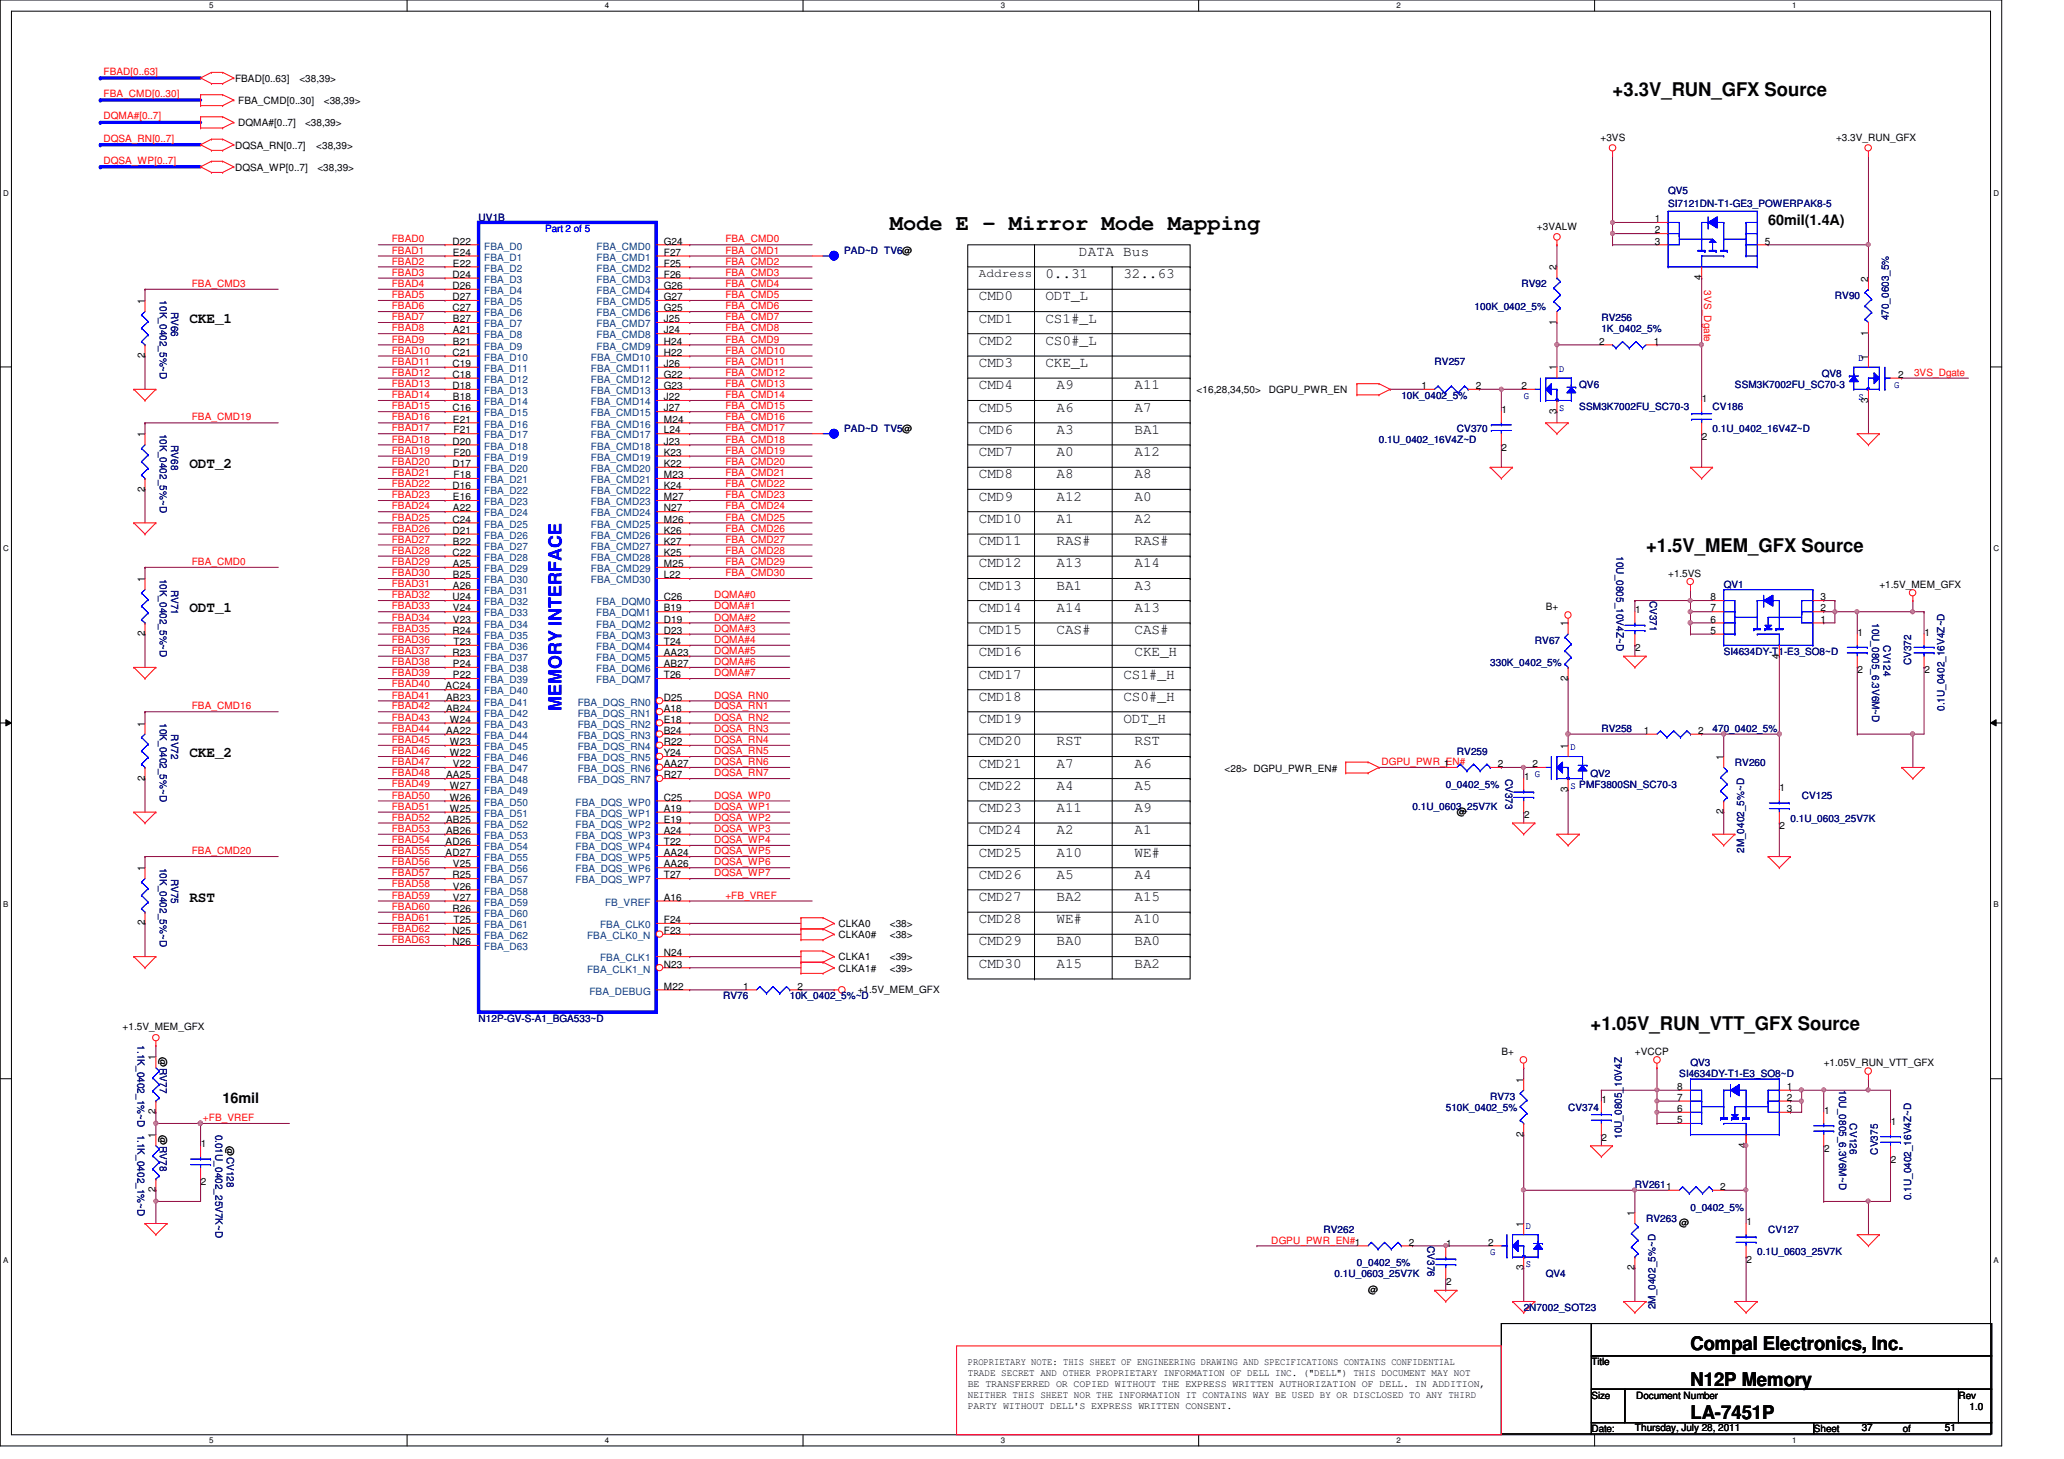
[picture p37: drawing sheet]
<svg xmlns="http://www.w3.org/2000/svg" width="297mm" height="210mm" viewBox="0 0 297 210" stroke-linecap="round" stroke-linejoin="round" font-family="sans-serif">
<defs><g id="words">
<text font-size="3.2" x="128.1" y="33">Mode E - Mirror Mode Mapping</text>
<g font-size="2.7">
<text x="232.1" y="13.8">+3.3V_RUN_GFX Source</text>
<text x="236.9" y="79.4">+1.5V_MEM_GFX Source</text>
<text x="228.9" y="148.2">+1.05V_RUN_VTT_GFX Source</text>
<text x="243.3" y="194.3">Compal Electronics, Inc.</text>
<text x="243.3" y="199.4">N12P Memory</text>
<text x="243.3" y="204.2">LA-7451P</text>
</g>
<text font-size="2.5" fill="#00f" x="80.8" y="102.3" transform="rotate(-90 80.8 102.3)">MEMORY INTERFACE</text>
<g font-size="2.1">
<text x="254.5" y="32.3">60mil(1.4A)</text>
<text x="150.4" y="40">0..31</text>
<text x="155.3" y="36.8">DATA Bus</text>
<text x="161.7" y="40">32..63</text>
<text x="27.3" y="46.5">CKE_1</text>
<text x="140.9" y="43.2">CMD0</text>
<text x="140.9" y="46.4">CMD1</text>
<text x="150.4" y="46.4">CS1#_L</text>
<text x="150.4" y="43.2">ODT_L</text>
<text x="140.9" y="49.6">CMD2</text>
<text x="140.9" y="52.8">CMD3</text>
<text x="150.4" y="49.6">CS0#_L</text>
<text x="150.4" y="52.8">CKE_L</text>
<text x="140.9" y="56">CMD4</text>
<text x="140.9" y="59.2">CMD5</text>
<text x="152.1" y="59.2">A6</text>
<text x="152.1" y="56">A9</text>
<text x="163.3" y="59.2">A7</text>
<text x="163.3" y="56">A11</text>
<text x="140.9" y="62.4">CMD6</text>
<text x="140.9" y="65.6">CMD7</text>
<text x="152.1" y="62.4">A3</text>
<text x="152.1" y="65.6">A0</text>
<text x="163.3" y="62.4">BA1</text>
<text x="163.3" y="65.6">A12</text>
<text x="27.3" y="67.3">ODT_2</text>
<text x="140.9" y="68.8">CMD8</text>
<text x="152.1" y="68.8">A8</text>
<text x="163.3" y="68.8">A8</text>
<text x="140.9" y="72">CMD9</text>
<text x="140.9" y="75.2">CMD10</text>
<text x="152.1" y="75.2">A1</text>
<text x="152.1" y="72">A12</text>
<text x="163.3" y="75.2">A2</text>
<text x="163.3" y="72">A0</text>
<text x="140.9" y="78.4">CMD11</text>
<text x="140.9" y="81.6">CMD12</text>
<text x="152.1" y="81.6">A13</text>
<text x="152.1" y="78.4">RAS#</text>
<text x="163.3" y="78.4">RAS#</text>
<text x="163.3" y="81.6">A14</text>
<text x="27.3" y="88.1">ODT_1</text>
<text x="140.9" y="84.8">CMD13</text>
<text x="140.9" y="88">CMD14</text>
<text x="152.1" y="88">A14</text>
<text x="152.1" y="84.8">BA1</text>
<text x="163.3" y="88">A13</text>
<text x="163.3" y="84.8">A3</text>
<text x="140.9" y="91.2">CMD15</text>
<text x="140.9" y="94.4">CMD16</text>
<text x="152.1" y="91.2">CAS#</text>
<text x="163.3" y="91.2">CAS#</text>
<text x="163.3" y="94.4">CKE_H</text>
<text x="140.9" y="97.6">CMD17</text>
<text x="140.9" y="100.8">CMD18</text>
<text x="161.7" y="97.6">CS1#_H</text>
<text x="161.7" y="100.8">CS0#_H</text>
<text x="140.9" y="104">CMD19</text>
<text x="140.9" y="107.2">CMD20</text>
<text x="152.1" y="107.2">RST</text>
<text x="161.7" y="104">ODT_H</text>
<text x="163.3" y="107.2">RST</text>
<text x="27.3" y="108.9">CKE_2</text>
<text x="140.9" y="110.4">CMD21</text>
<text x="140.9" y="113.6">CMD22</text>
<text x="152.1" y="113.6">A4</text>
<text x="152.1" y="110.4">A7</text>
<text x="163.3" y="113.6">A5</text>
<text x="163.3" y="110.4">A6</text>
<text x="140.9" y="116.8">CMD23</text>
<text x="152.1" y="116.8">A11</text>
<text x="163.3" y="116.8">A9</text>
<text x="140.9" y="120">CMD24</text>
<text x="140.9" y="123.2">CMD25</text>
<text x="152.1" y="120">A2</text>
<text x="152.1" y="123.2">A10</text>
<text x="163.3" y="123.2">WE#</text>
<text x="163.3" y="120">A1</text>
<text x="27.3" y="129.7">RST</text>
<text x="140.9" y="126.4">CMD26</text>
<text x="140.9" y="129.6">CMD27</text>
<text x="152.1" y="129.6">BA2</text>
<text x="152.1" y="126.4">A5</text>
<text x="163.3" y="129.6">A15</text>
<text x="163.3" y="126.4">A4</text>
<text x="140.9" y="132.8">CMD28</text>
<text x="140.9" y="136">CMD29</text>
<text x="152.1" y="132.8">WE#</text>
<text x="152.1" y="136">BA0</text>
<text x="163.3" y="132.8">A10</text>
<text x="163.3" y="136">BA0</text>
<text x="140.9" y="139.2">CMD30</text>
<text x="152.1" y="139.2">A15</text>
<text x="163.3" y="139.2">BA2</text>
<text x="32" y="158.8">16mil</text>
</g>
<text font-size="1.7" x="140.9" y="39.8">Address</text>
<g font-size="1.4" fill="#f00">
<text x="14.9" y="10.8">FBAD[0..63]</text>
<text x="14.9" y="13.9">FBA_CMD[0..30]</text>
<text x="14.9" y="17.1">DQMA#[0..7]</text>
<text x="14.9" y="20.4">DQSA_RN[0..7]</text>
<text x="14.9" y="23.5">DQSA_WP[0..7]</text>
<text x="56.4" y="34.9">FBAD0</text>
<text x="104.4" y="34.9">FBA_CMD0</text>
<text x="27.6" y="41.3">FBA_CMD3</text>
<text x="56.4" y="41.3">FBAD4</text>
<text x="56.4" y="38.1">FBAD2</text>
<text x="56.4" y="36.5">FBAD1</text>
<text x="56.4" y="39.7">FBAD3</text>
<text x="104.4" y="39.7">FBA_CMD3</text>
<text x="104.4" y="36.5">FBA_CMD1</text>
<text x="104.4" y="41.3">FBA_CMD4</text>
<text x="104.4" y="38.1">FBA_CMD2</text>
<text x="245.2" y="41.8" transform="rotate(90 245.2 41.8)">3VS_Dgate</text>
<text x="56.4" y="44.5">FBAD6</text>
<text x="56.4" y="46.1">FBAD7</text>
<text x="56.4" y="47.7">FBAD8</text>
<text x="56.4" y="42.9">FBAD5</text>
<text x="104.4" y="44.5">FBA_CMD6</text>
<text x="104.4" y="47.7">FBA_CMD8</text>
<text x="104.4" y="42.9">FBA_CMD5</text>
<text x="104.4" y="46.1">FBA_CMD7</text>
<text x="56.4" y="49.3">FBAD9</text>
<text x="56.4" y="52.5">FBAD11</text>
<text x="56.4" y="50.9">FBAD10</text>
<text x="104.4" y="52.5">FBA_CMD11</text>
<text x="104.4" y="49.3">FBA_CMD9</text>
<text x="104.4" y="50.9">FBA_CMD10</text>
<text x="56.4" y="54.1">FBAD12</text>
<text x="56.4" y="57.3">FBAD14</text>
<text x="56.4" y="55.7">FBAD13</text>
<text x="56.4" y="58.9">FBAD15</text>
<text x="104.4" y="57.3">FBA_CMD14</text>
<text x="104.4" y="54.1">FBA_CMD12</text>
<text x="104.4" y="55.7">FBA_CMD13</text>
<text x="104.4" y="58.9">FBA_CMD15</text>
<text x="275.5" y="54.1">3VS_Dgate</text>
<text x="27.6" y="60.5">FBA_CMD19</text>
<text x="56.4" y="62.1">FBAD17</text>
<text x="56.4" y="60.5">FBAD16</text>
<text x="56.4" y="65.3">FBAD19</text>
<text x="56.4" y="63.7">FBAD18</text>
<text x="104.4" y="60.5">FBA_CMD16</text>
<text x="104.4" y="65.3">FBA_CMD19</text>
<text x="104.4" y="62.1">FBA_CMD17</text>
<text x="104.4" y="63.7">FBA_CMD18</text>
<text x="56.4" y="70.1">FBAD22</text>
<text x="56.4" y="68.5">FBAD21</text>
<text x="56.4" y="66.9">FBAD20</text>
<text x="56.4" y="71.7">FBAD23</text>
<text x="104.4" y="70.1">FBA_CMD22</text>
<text x="104.4" y="66.9">FBA_CMD20</text>
<text x="104.4" y="68.5">FBA_CMD21</text>
<text x="104.4" y="71.7">FBA_CMD23</text>
<text x="56.4" y="74.9">FBAD25</text>
<text x="56.4" y="73.3">FBAD24</text>
<text x="56.4" y="76.5">FBAD26</text>
<text x="104.4" y="74.9">FBA_CMD25</text>
<text x="104.4" y="73.3">FBA_CMD24</text>
<text x="104.4" y="76.5">FBA_CMD26</text>
<text x="27.6" y="81.3">FBA_CMD0</text>
<text x="56.4" y="81.3">FBAD29</text>
<text x="56.4" y="79.7">FBAD28</text>
<text x="56.4" y="78.1">FBAD27</text>
<text x="56.4" y="82.9">FBAD30</text>
<text x="104.4" y="78.1">FBA_CMD27</text>
<text x="104.4" y="82.9">FBA_CMD30</text>
<text x="104.4" y="81.3">FBA_CMD29</text>
<text x="104.4" y="79.7">FBA_CMD28</text>
<text x="56.4" y="84.5">FBAD31</text>
<text x="56.4" y="89.3">FBAD34</text>
<text x="56.4" y="87.7">FBAD33</text>
<text x="56.4" y="86.1">FBAD32</text>
<text x="102.8" y="87.7">DQMA#1</text>
<text x="102.8" y="89.3">DQMA#2</text>
<text x="102.8" y="86.1">DQMA#0</text>
<text x="56.4" y="92.5">FBAD36</text>
<text x="56.4" y="95.7">FBAD38</text>
<text x="56.4" y="90.9">FBAD35</text>
<text x="56.4" y="94.1">FBAD37</text>
<text x="102.8" y="92.5">DQMA#4</text>
<text x="102.8" y="94.1">DQMA#5</text>
<text x="102.8" y="95.7">DQMA#6</text>
<text x="102.8" y="90.9">DQMA#3</text>
<text x="56.4" y="97.3">FBAD39</text>
<text x="56.4" y="100.5">FBAD41</text>
<text x="56.4" y="98.9">FBAD40</text>
<text x="102.8" y="97.3">DQMA#7</text>
<text x="102.8" y="100.5">DQSA_RN0</text>
<text x="27.6" y="102.1">FBA_CMD16</text>
<text x="56.4" y="103.7">FBAD43</text>
<text x="56.4" y="102.1">FBAD42</text>
<text x="56.4" y="106.9">FBAD45</text>
<text x="56.4" y="105.3">FBAD44</text>
<text x="102.8" y="103.7">DQSA_RN2</text>
<text x="102.8" y="106.9">DQSA_RN4</text>
<text x="102.8" y="105.3">DQSA_RN3</text>
<text x="102.8" y="102.1">DQSA_RN1</text>
<text x="56.4" y="108.5">FBAD46</text>
<text x="56.4" y="113.3">FBAD49</text>
<text x="56.4" y="111.7">FBAD48</text>
<text x="56.4" y="110.1">FBAD47</text>
<text x="102.8" y="110.1">DQSA_RN6</text>
<text x="102.8" y="108.5">DQSA_RN5</text>
<text x="102.8" y="111.7">DQSA_RN7</text>
<text x="198.8" y="110.1">DGPU_PWR_EN#</text>
<text x="56.4" y="118.1">FBAD52</text>
<text x="56.4" y="119.7">FBAD53</text>
<text x="56.4" y="116.5">FBAD51</text>
<text x="56.4" y="114.9">FBAD50</text>
<text x="102.8" y="114.9">DQSA_WP0</text>
<text x="102.8" y="116.5">DQSA_WP1</text>
<text x="102.8" y="119.7">DQSA_WP3</text>
<text x="102.8" y="118.1">DQSA_WP2</text>
<text x="27.6" y="122.9">FBA_CMD20</text>
<text x="56.4" y="124.5">FBAD56</text>
<text x="56.4" y="121.3">FBAD54</text>
<text x="56.4" y="122.9">FBAD55</text>
<text x="102.8" y="122.9">DQSA_WP5</text>
<text x="102.8" y="121.3">DQSA_WP4</text>
<text x="102.8" y="124.5">DQSA_WP6</text>
<text x="56.4" y="129.3">FBAD59</text>
<text x="56.4" y="127.7">FBAD58</text>
<text x="56.4" y="126.1">FBAD57</text>
<text x="56.4" y="130.9">FBAD60</text>
<text x="102.8" y="126.1">DQSA_WP7</text>
<text x="104.4" y="129.3">+FB_VREF</text>
<text x="56.4" y="135.7">FBAD63</text>
<text x="56.4" y="134.1">FBAD62</text>
<text x="56.4" y="132.5">FBAD61</text>
<text x="29.2" y="161.3">+FB_VREF</text>
<text x="183" y="178.9">DGPU_PWR_EN#1</text>
</g>
<g font-size="1.4">
<text x="33.8" y="11.8">FBAD[0..63]</text>
<text x="43.1" y="11.8">&lt;38,39&gt;</text>
<text x="34.3" y="15">FBA_CMD[0..30]</text>
<text x="46.6" y="15">&lt;38,39&gt;</text>
<text x="33.8" y="21.4">DQSA_RN[0..7]</text>
<text x="34.3" y="18.2">DQMA#[0..7]</text>
<text x="43.9" y="18.2">&lt;38,39&gt;</text>
<text x="45.5" y="21.4">&lt;38,39&gt;</text>
<text x="230.3" y="20.2">+3VS</text>
<text x="264.2" y="20.2">+3.3V_RUN_GFX</text>
<text x="33.8" y="24.6">DQSA_WP[0..7]</text>
<text x="45.7" y="24.6">&lt;38,39&gt;</text>
<text x="65.1" y="35.2">D22</text>
<text x="95.5" y="35.2">G24</text>
<text x="221.2" y="33.1">+3VALW</text>
<text x="238.2" y="35.2">3</text>
<text x="238.2" y="33.6">2</text>
<text x="238.2" y="32">1</text>
<text x="254" y="35.2">5</text>
<text x="65.1" y="40">D24</text>
<text x="65.1" y="41.6">D26</text>
<text x="65.2" y="36.8">E24</text>
<text x="65.2" y="38.4">E22</text>
<text x="95.5" y="36.8">F27</text>
<text x="95.5" y="38.4">F25</text>
<text x="95.5" y="40">F26</text>
<text x="95.5" y="41.6">G26</text>
<text x="224" y="38.9" transform="rotate(-90 224 38.9)">2</text>
<text x="244.9" y="40.3" transform="rotate(-90 244.9 40.3)">4</text>
<text x="268.9" y="40.5" transform="rotate(-90 268.9 40.5)">2</text>
<text x="20.8" y="43.7" transform="rotate(-90 20.8 43.7)">1</text>
<text x="65.1" y="43.2">D27</text>
<text x="65.1" y="44.8">C27</text>
<text x="65.2" y="46.4">B27</text>
<text x="65.2" y="48">A21</text>
<text x="95.5" y="43.2">G27</text>
<text x="95.5" y="44.8">G25</text>
<text x="95.5" y="46.4">J25</text>
<text x="95.5" y="48">J24</text>
<text x="224" y="46.7" transform="rotate(-90 224 46.7)">1</text>
<text x="20.8" y="51.5" transform="rotate(-90 20.8 51.5)">2</text>
<text x="65.1" y="51.2">C21</text>
<text x="65.1" y="52.8">C19</text>
<text x="65.2" y="49.6">B21</text>
<text x="95.5" y="49.6">H24</text>
<text x="95.5" y="51.2">H22</text>
<text x="95.5" y="52.8">J26</text>
<text x="224" y="53.3" transform="rotate(-90 224 53.3)">1</text>
<text x="230.2" y="49.6">2</text>
<text x="238" y="49.6">1</text>
<text x="268.9" y="51.7" transform="rotate(-90 268.9 51.7)">1</text>
<text x="268.9" y="48.3" transform="rotate(-90 268.9 48.3)">1</text>
<text x="65.1" y="54.4">C18</text>
<text x="65.1" y="56">D18</text>
<text x="65.1" y="59.2">C16</text>
<text x="65.2" y="57.6">B18</text>
<text x="95.5" y="54.4">G22</text>
<text x="95.5" y="56">G23</text>
<text x="95.5" y="57.6">J22</text>
<text x="95.5" y="59.2">J27</text>
<text x="172.2" y="56.6">&lt;16,28,34,50&gt;</text>
<text x="182.6" y="56.6">DGPU_PWR_EN</text>
<text x="204.6" y="56">1</text>
<text x="212.4" y="56">2</text>
<text x="216.1" y="59.4">1</text>
<text x="219" y="56">2</text>
<text x="224" y="59.5" transform="rotate(-90 224 59.5)">3</text>
<text x="244.9" y="57.8">1</text>
<text x="268.9" y="57.9" transform="rotate(-90 268.9 57.9)">3</text>
<text x="273.2" y="54.4">2</text>
<text x="20.8" y="62.9" transform="rotate(-90 20.8 62.9)">1</text>
<text x="65.1" y="64">D20</text>
<text x="65.2" y="60.8">E21</text>
<text x="65.3" y="62.4">F21</text>
<text x="65.3" y="65.6">F20</text>
<text x="95.5" y="60.8">M24</text>
<text x="95.5" y="62.4">L24</text>
<text x="95.5" y="64">J23</text>
<text x="95.5" y="65.6">K23</text>
<text x="216.1" y="64.9">2</text>
<text x="244.9" y="63.3">2</text>
<text x="20.8" y="70.7" transform="rotate(-90 20.8 70.7)">2</text>
<text x="65.1" y="67.2">D17</text>
<text x="65.1" y="70.4">D16</text>
<text x="65.2" y="72">E16</text>
<text x="65.3" y="68.8">F18</text>
<text x="95.5" y="67.2">K22</text>
<text x="95.5" y="68.8">M23</text>
<text x="95.5" y="70.4">K24</text>
<text x="95.5" y="72">M27</text>
<text x="65.1" y="75.2">C24</text>
<text x="65.1" y="76.8">D21</text>
<text x="65.2" y="73.6">A22</text>
<text x="95.5" y="73.6">N27</text>
<text x="95.5" y="75.2">M26</text>
<text x="95.5" y="76.8">K26</text>
<text x="20.8" y="83.7" transform="rotate(-90 20.8 83.7)">1</text>
<text x="65.1" y="80">C22</text>
<text x="65.2" y="83.2">B25</text>
<text x="65.2" y="81.6">A25</text>
<text x="65.2" y="78.4">B22</text>
<text x="95.5" y="78.4">K27</text>
<text x="95.5" y="80">K25</text>
<text x="95.5" y="81.6">M25</text>
<text x="95.5" y="83.2">L22</text>
<text x="240.1" y="83">+1.5VS</text>
<text x="65.1" y="86.4">U24</text>
<text x="65.2" y="88">V24</text>
<text x="65.2" y="89.6">V23</text>
<text x="65.2" y="84.8">A26</text>
<text x="95.5" y="89.6">D19</text>
<text x="95.5" y="88">B19</text>
<text x="95.5" y="86.4">C26</text>
<text x="222.5" y="87.8">B+</text>
<text x="235.3" y="88.2">1</text>
<text x="246.2" y="89.6">6</text>
<text x="246.2" y="88">7</text>
<text x="246.2" y="86.4">8</text>
<text x="262" y="89.6">1</text>
<text x="262" y="88">2</text>
<text x="262" y="86.4">3</text>
<text x="270.5" y="84.6">+1.5V_MEM_GFX</text>
<text x="20.8" y="91.5" transform="rotate(-90 20.8 91.5)">2</text>
<text x="65.1" y="94.4">R23</text>
<text x="65.1" y="91.2">R24</text>
<text x="65.2" y="96">P24</text>
<text x="65.3" y="92.8">T23</text>
<text x="95.5" y="92.8">T24</text>
<text x="95.5" y="91.2">D23</text>
<text x="95.5" y="94.4">AA23</text>
<text x="95.5" y="96">AB27</text>
<text x="225.6" y="90.1" transform="rotate(-90 225.6 90.1)">1</text>
<text x="235.3" y="93.7">2</text>
<text x="246.2" y="91.2">5</text>
<text x="256" y="94.7" transform="rotate(-90 256 94.7)">4</text>
<text x="267.3" y="91.4">1</text>
<text x="276.9" y="91.4">1</text>
<text x="64.1" y="99.2">AC24</text>
<text x="64.2" y="100.8">AB23</text>
<text x="65.2" y="97.6">P22</text>
<text x="95.5" y="97.6">T26</text>
<text x="95.5" y="100.8">D25</text>
<text x="225.6" y="97.9" transform="rotate(-90 225.6 97.9)">2</text>
<text x="267.3" y="96.9">2</text>
<text x="276.9" y="96.9">2</text>
<text x="20.8" y="104.5" transform="rotate(-90 20.8 104.5)">1</text>
<text x="64.2" y="105.6">AA22</text>
<text x="64.2" y="102.4">AB24</text>
<text x="64.7" y="107.2">W23</text>
<text x="64.7" y="104">W24</text>
<text x="95.5" y="104">E18</text>
<text x="95.5" y="107.2">R22</text>
<text x="95.5" y="102.4">A18</text>
<text x="95.5" y="105.6">B24</text>
<text x="225.6" y="107.7" transform="rotate(-90 225.6 107.7)">1</text>
<text x="236.6" y="105.6">1</text>
<text x="244.4" y="105.6">2</text>
<text x="20.8" y="112.3" transform="rotate(-90 20.8 112.3)">2</text>
<text x="64.2" y="112">AA25</text>
<text x="64.7" y="113.6">W27</text>
<text x="64.7" y="108.8">W22</text>
<text x="65.2" y="110.4">V22</text>
<text x="95.5" y="108.8">Y24</text>
<text x="95.5" y="110.4">AA27</text>
<text x="95.5" y="112">R27</text>
<text x="176.2" y="111">&lt;28&gt; DGPU_PWR_EN#</text>
<text x="207.8" y="110.4">1</text>
<text x="215.6" y="110.4">2</text>
<text x="219.3" y="112.2">1</text>
<text x="220.6" y="110.4">2</text>
<text x="225.6" y="113.9" transform="rotate(-90 225.6 113.9)">3</text>
<text x="248" y="109.3" transform="rotate(-90 248 109.3)">1</text>
<text x="256.1" y="113.8">1</text>
<text x="64.2" y="118.4">AB25</text>
<text x="64.2" y="120">AB26</text>
<text x="64.7" y="116.8">W25</text>
<text x="64.7" y="115.2">W26</text>
<text x="95.5" y="118.4">E19</text>
<text x="95.5" y="116.8">A19</text>
<text x="95.5" y="120">A24</text>
<text x="95.5" y="115.2">C25</text>
<text x="209.7" y="117.2">@</text>
<text x="219.3" y="117.7">2</text>
<text x="248" y="117.1" transform="rotate(-90 248 117.1)">2</text>
<text x="256.1" y="119.3">2</text>
<text x="20.8" y="125.3" transform="rotate(-90 20.8 125.3)">1</text>
<text x="64.1" y="123.2">AD27</text>
<text x="64.1" y="121.6">AD26</text>
<text x="65.2" y="124.8">V25</text>
<text x="95.5" y="121.6">T22</text>
<text x="95.5" y="123.2">AA24</text>
<text x="95.5" y="124.8">AA26</text>
<text x="65.1" y="131.2">R26</text>
<text x="65.1" y="126.4">R25</text>
<text x="65.2" y="129.6">V27</text>
<text x="65.2" y="128">V26</text>
<text x="95.5" y="129.6">A16</text>
<text x="95.5" y="126.4">T27</text>
<text x="20.8" y="133.1" transform="rotate(-90 20.8 133.1)">2</text>
<text x="65.1" y="136">N26</text>
<text x="65.1" y="134.4">N25</text>
<text x="65.3" y="132.8">T25</text>
<text x="95.5" y="137.6">N24</text>
<text x="95.5" y="132.8">F24</text>
<text x="95.5" y="134.4">F23</text>
<text x="120.7" y="135">CLKA0#</text>
<text x="120.7" y="133.4">CLKA0</text>
<text x="128.1" y="135">&lt;38&gt;</text>
<text x="128.1" y="133.4">&lt;38&gt;</text>
<text x="95.5" y="142.4">M22</text>
<text x="95.5" y="139.2">N23</text>
<text x="107" y="142.4">1</text>
<text x="114.8" y="142.4">2</text>
<text x="120.7" y="139.8">CLKA1#</text>
<text x="120.7" y="138.2">CLKA1</text>
<text x="123.4" y="142.8">+1.5V_MEM_GFX</text>
<text x="128.1" y="139.8">&lt;39&gt;</text>
<text x="128.1" y="138.2">&lt;39&gt;</text>
<text x="17.6" y="148.3">+1.5V_MEM_GFX</text>
<text x="22.4" y="152.5" transform="rotate(-90 22.4 152.5)">1</text>
<text x="23" y="152" transform="rotate(90 23 152)">@RV77</text>
<text x="216.1" y="151.8">B+</text>
<text x="219.2" y="155.7" transform="rotate(-90 219.2 155.7)">1</text>
<text x="235.3" y="151.8">+VCCP</text>
<text x="262.5" y="153.4">+1.05V_RUN_VTT_GFX</text>
<text x="22.4" y="160.3" transform="rotate(-90 22.4 160.3)">2</text>
<text x="230.5" y="158.6">1</text>
<text x="241.4" y="160">6</text>
<text x="241.4" y="161.6">5</text>
<text x="241.4" y="158.4">7</text>
<text x="241.4" y="156.8">8</text>
<text x="257.2" y="160">3</text>
<text x="257.2" y="158.4">2</text>
<text x="257.2" y="156.8">1</text>
<text x="262.5" y="160.2">1</text>
<text x="272.1" y="161.8">1</text>
<text x="22.4" y="163.7" transform="rotate(-90 22.4 163.7)">1</text>
<text x="23" y="163.2" transform="rotate(90 23 163.2)">@RV78</text>
<text x="28.9" y="165">1</text>
<text x="32.6" y="164.8" transform="rotate(90 32.6 164.8)">@CV128</text>
<text x="219.2" y="163.5" transform="rotate(-90 219.2 163.5)">2</text>
<text x="230.5" y="164.1">2</text>
<text x="251.2" y="165.1" transform="rotate(-90 251.2 165.1)">4</text>
<text x="262.5" y="165.7">2</text>
<text x="272.1" y="167.3">2</text>
<text x="22.4" y="171.5" transform="rotate(-90 22.4 171.5)">2</text>
<text x="28.9" y="170.5">2</text>
<text x="247.6" y="171.2">2</text>
<text x="202.8" y="179.2">2</text>
<text x="208.1" y="179.5">1</text>
<text x="214.2" y="179.2">2</text>
<text x="219.2" y="176.5" transform="rotate(-90 219.2 176.5)">1</text>
<text x="235.2" y="174.9" transform="rotate(-90 235.2 174.9)">1</text>
<text x="241.7" y="176.4">@</text>
<text x="251.3" y="176.2">1</text>
<text x="208.1" y="184.9">2</text>
<text x="219.2" y="182.8" transform="rotate(-90 219.2 182.8)">3</text>
<text x="235.2" y="182.8" transform="rotate(-90 235.2 182.8)">2</text>
<text x="251.3" y="181.7">2</text>
<text x="196.9" y="186">@</text>
<text x="139.3" y="196.4">PROPRIETARY NOTE: THIS SHEET OF ENGINEERING DRAWING AND SPECIFICATIONS CONTAINS CONFIDENTIAL</text>
<text x="139.3" y="198">TRADE SECRET AND OTHER PROPRIETARY INFORMATION OF DELL INC. (&quot;DELL&quot;) THIS DOCUMENT MAY NOT</text>
<text x="229" y="196.4">Title</text>
<text x="139.3" y="199.6">BE TRANSFERRED OR COPIED WITHOUT THE EXPRESS WRITTEN AUTHORIZATION OF DELL. IN ADDITION,</text>
<text x="139.3" y="201.1">NEITHER THIS SHEET NOR THE INFORMATION IT CONTAINS WAY BE USED BY OR DISCLOSED TO ANY THIRD</text>
<text x="139.3" y="202.7">PARTY WITHOUT DELL'S EXPRESS WRITTEN CONSENT.</text>
<text x="229" y="201.2">Size</text>
<text x="235.5" y="201.2">Document Number</text>
<text x="281.9" y="201.2">Rev</text>
<text x="283.5" y="202.8">1.0</text>
<text x="229" y="206">Date:</text>
<text x="235.3" y="205.9">Thursday, July 28, 2011</text>
<text x="261" y="206">Sheet</text>
<text x="267.9" y="205.9">37</text>
<text x="273.9" y="206">of</text>
<text x="279.9" y="205.9">51</text>
</g>
<g font-size="1.4" fill="#000080">
<text x="240.1" y="27.9">QV5</text>
<text x="240.1" y="29.8">SI7121DN-T1-GE3_POWERPAK8-5</text>
<text x="68.9" y="31.8">UV1B</text>
<text x="121.5" y="36.6">PAD~D TV6@</text>
<text x="218.9" y="41.4">RV92</text>
<text x="23" y="43.2" transform="rotate(90 23 43.2)">10K_0402_5%~D</text>
<text x="24.6" y="44.8" transform="rotate(90 24.6 44.8)">RV66</text>
<text x="212.2" y="44.6">100K_0402_5%</text>
<text x="230.5" y="46.2">RV256</text>
<text x="230.5" y="47.8">1K_0402_5%</text>
<text x="264.1" y="43">RV90</text>
<text x="271.8" y="46.1" transform="rotate(-90 271.8 46.1)">470_0603_5%</text>
<text x="206.5" y="52.6">RV257</text>
<text x="201.7" y="57.4">10K_0402_5%</text>
<text x="227.3" y="55.8">QV6</text>
<text x="227.3" y="59">SSM3K7002FU_SC70-3</text>
<text x="246.5" y="59">CV186</text>
<text x="249.7" y="55.8">SSM3K7002FU_SC70-3</text>
<text x="262.2" y="54.2">QV8</text>
<text x="23" y="62.4" transform="rotate(90 23 62.4)">10K_0402_5%~D</text>
<text x="24.6" y="64" transform="rotate(90 24.6 64)">RV68</text>
<text x="121.5" y="62.2">PAD~D TV5@</text>
<text x="198.5" y="63.8">0.1U_0402_16V4Z~D</text>
<text x="209.7" y="62.2">CV370</text>
<text x="246.5" y="62.2">0.1U_0402_16V4Z~D</text>
<text x="23" y="83.2" transform="rotate(90 23 83.2)">10K_0402_5%~D</text>
<text x="232.7" y="80" transform="rotate(90 232.7 80)">10U_0805_10V4Z~D</text>
<text x="24.6" y="84.8" transform="rotate(90 24.6 84.8)">RV71</text>
<text x="237.4" y="86.4" transform="rotate(90 237.4 86.4)">CV371</text>
<text x="248.1" y="84.6">QV1</text>
<text x="269.4" y="89.6" transform="rotate(90 269.4 89.6)">10U_0805_6.3V6M~D</text>
<text x="214.5" y="95.8">330K_0402_5%</text>
<text x="220.9" y="92.6">RV67</text>
<text x="248.1" y="94.2">SI4634DY-T1-E3_SO8~D</text>
<text x="271.1" y="92.8" transform="rotate(90 271.1 92.8)">CV124</text>
<text x="275" y="95.7" transform="rotate(-90 275 95.7)">CV372</text>
<text x="23" y="104" transform="rotate(90 23 104)">10K_0402_5%~D</text>
<text x="24.6" y="105.6" transform="rotate(90 24.6 105.6)">RV72</text>
<text x="230.5" y="105.4">RV258</text>
<text x="246.5" y="105.4">470_0402_5%</text>
<text x="279.8" y="102.3" transform="rotate(-90 279.8 102.3)">0.1U_0402_16V4Z~D</text>
<text x="208.1" y="113.4">0_0402_5%</text>
<text x="209.7" y="108.6">RV259</text>
<text x="216.7" y="112" transform="rotate(90 216.7 112)">CV373</text>
<text x="228.9" y="111.8">QV2</text>
<text x="249.7" y="110.2">RV260</text>
<text x="203.3" y="116.6">0.1U_0603_25V7K</text>
<text x="257.7" y="118.2">0.1U_0603_25V7K</text>
<text x="259.3" y="115">CV125</text>
<text x="23" y="124.8" transform="rotate(90 23 124.8)">10K_0402_5%~D</text>
<text x="251" y="122.7" transform="rotate(-90 251 122.7)">2M_0402_5%~D</text>
<text x="24.6" y="126.4" transform="rotate(90 24.6 126.4)">RV75</text>
<text x="104.1" y="143.8">RV76</text>
<text x="113.7" y="143.8">10K_0402_5%~D</text>
<text x="68.9" y="147">N12P-GV-S-A1_BGA533~D</text>
<text x="19.8" y="150.4" transform="rotate(90 19.8 150.4)">1.1K_0402_1%~D</text>
<text x="241.7" y="155">SI4634DY-T1-E3_SO8~D</text>
<text x="243.3" y="153.4">QV3</text>
<text x="208.1" y="159.8">510K_0402_5%</text>
<text x="214.5" y="158.2">RV73</text>
<text x="225.7" y="159.8">CV374</text>
<text x="264.7" y="156.8" transform="rotate(90 264.7 156.8)">10U_0805_6.3V6M~D</text>
<text x="266.2" y="161.6" transform="rotate(90 266.2 161.6)">CV126</text>
<text x="19.8" y="163.2" transform="rotate(90 19.8 163.2)">1.1K_0402_1%~D</text>
<text x="31" y="163.2" transform="rotate(90 31 163.2)">0.01U_0402_25V7K~D</text>
<text x="233.4" y="163.9" transform="rotate(-90 233.4 163.9)">10U_0805_10V4Z</text>
<text x="270.3" y="166.1" transform="rotate(-90 270.3 166.1)">CV375</text>
<text x="235.3" y="171">RV2611</text>
<text x="275" y="172.7" transform="rotate(-90 275 172.7)">0.1U_0402_16V4Z~D</text>
<text x="190.5" y="177.4">RV262</text>
<text x="205.4" y="179.2" transform="rotate(90 205.4 179.2)">CV376</text>
<text x="236.9" y="175.8">RV263</text>
<text x="243.3" y="174.2">0_0402_5%</text>
<text x="254.5" y="177.4">CV127</text>
<text x="192.1" y="183.8">0.1U_0603_25V7K</text>
<text x="195.3" y="182.2">0_0402_5%</text>
<text x="222.5" y="183.8">QV4</text>
<text x="252.9" y="180.6">0.1U_0603_25V7K</text>
<text x="219.3" y="188.6">2N7002_SOT23</text>
<text x="238.2" y="188.3" transform="rotate(-90 238.2 188.3)">2M_0402_5%~D</text>
</g>
<g font-size="1.4" fill="#004080">
<text x="69.7" y="35.9">FBA_D0</text>
<text x="85.8" y="35.9">FBA_CMD0</text>
<text x="69.7" y="37.5">FBA_D1</text>
<text x="69.7" y="39.1">FBA_D2</text>
<text x="69.7" y="40.7">FBA_D3</text>
<text x="85.8" y="37.5">FBA_CMD1</text>
<text x="85.8" y="39.1">FBA_CMD2</text>
<text x="85.8" y="40.7">FBA_CMD3</text>
<text x="69.7" y="42.3">FBA_D4</text>
<text x="69.7" y="43.9">FBA_D5</text>
<text x="69.7" y="45.5">FBA_D6</text>
<text x="69.7" y="47.1">FBA_D7</text>
<text x="85.8" y="42.3">FBA_CMD4</text>
<text x="85.8" y="43.9">FBA_CMD5</text>
<text x="85.8" y="45.5">FBA_CMD6</text>
<text x="85.8" y="47.1">FBA_CMD7</text>
<text x="69.7" y="48.7">FBA_D8</text>
<text x="69.7" y="50.3">FBA_D9</text>
<text x="69.7" y="51.9">FBA_D10</text>
<text x="69.7" y="53.5">FBA_D11</text>
<text x="85" y="51.9">FBA_CMD10</text>
<text x="85" y="53.5">FBA_CMD11</text>
<text x="85.8" y="48.7">FBA_CMD8</text>
<text x="85.8" y="50.3">FBA_CMD9</text>
<text x="69.7" y="55.1">FBA_D12</text>
<text x="69.7" y="56.7">FBA_D13</text>
<text x="69.7" y="58.3">FBA_D14</text>
<text x="69.7" y="59.9">FBA_D15</text>
<text x="85" y="55.1">FBA_CMD12</text>
<text x="85" y="56.7">FBA_CMD13</text>
<text x="85" y="58.3">FBA_CMD14</text>
<text x="85" y="59.9">FBA_CMD15</text>
<text x="69.7" y="61.5">FBA_D16</text>
<text x="69.7" y="63.1">FBA_D17</text>
<text x="69.7" y="64.7">FBA_D18</text>
<text x="85" y="61.5">FBA_CMD16</text>
<text x="85" y="63.1">FBA_CMD17</text>
<text x="85" y="64.7">FBA_CMD18</text>
<text x="69.7" y="66.3">FBA_D19</text>
<text x="69.7" y="67.9">FBA_D20</text>
<text x="69.7" y="69.5">FBA_D21</text>
<text x="69.7" y="71.1">FBA_D22</text>
<text x="85" y="66.3">FBA_CMD19</text>
<text x="85" y="67.9">FBA_CMD20</text>
<text x="85" y="69.5">FBA_CMD21</text>
<text x="85" y="71.1">FBA_CMD22</text>
<text x="69.7" y="72.7">FBA_D23</text>
<text x="69.7" y="74.3">FBA_D24</text>
<text x="69.7" y="75.9">FBA_D25</text>
<text x="69.7" y="77.5">FBA_D26</text>
<text x="85" y="72.7">FBA_CMD23</text>
<text x="85" y="74.3">FBA_CMD24</text>
<text x="85" y="75.9">FBA_CMD25</text>
<text x="85" y="77.5">FBA_CMD26</text>
<text x="69.7" y="83.9">FBA_D30</text>
<text x="69.7" y="82.3">FBA_D29</text>
<text x="69.7" y="80.7">FBA_D28</text>
<text x="69.7" y="79.1">FBA_D27</text>
<text x="85" y="79.1">FBA_CMD27</text>
<text x="85" y="80.7">FBA_CMD28</text>
<text x="85" y="82.3">FBA_CMD29</text>
<text x="85" y="83.9">FBA_CMD30</text>
<text x="69.7" y="87.1">FBA_D32</text>
<text x="69.7" y="88.7">FBA_D33</text>
<text x="69.7" y="85.5">FBA_D31</text>
<text x="85.8" y="88.7">FBA_DQM1</text>
<text x="85.8" y="87.1">FBA_DQM0</text>
<text x="69.7" y="93.5">FBA_D36</text>
<text x="69.7" y="95.1">FBA_D37</text>
<text x="69.7" y="90.3">FBA_D34</text>
<text x="69.7" y="91.9">FBA_D35</text>
<text x="85.8" y="90.3">FBA_DQM2</text>
<text x="85.8" y="93.5">FBA_DQM4</text>
<text x="85.8" y="91.9">FBA_DQM3</text>
<text x="85.8" y="95.1">FBA_DQM5</text>
<text x="69.7" y="99.9">FBA_D40</text>
<text x="69.7" y="101.5">FBA_D41</text>
<text x="69.7" y="98.3">FBA_D39</text>
<text x="69.7" y="96.7">FBA_D38</text>
<text x="83.1" y="101.5">FBA_DQS_RN0</text>
<text x="85.8" y="96.7">FBA_DQM6</text>
<text x="85.8" y="98.3">FBA_DQM7</text>
<text x="69.7" y="106.3">FBA_D44</text>
<text x="69.7" y="107.9">FBA_D45</text>
<text x="69.7" y="103.1">FBA_D42</text>
<text x="69.7" y="104.7">FBA_D43</text>
<text x="83.1" y="104.7">FBA_DQS_RN2</text>
<text x="83.1" y="107.9">FBA_DQS_RN4</text>
<text x="83.1" y="103.1">FBA_DQS_RN1</text>
<text x="83.1" y="106.3">FBA_DQS_RN3</text>
<text x="69.7" y="112.7">FBA_D48</text>
<text x="69.7" y="111.1">FBA_D47</text>
<text x="69.7" y="109.5">FBA_D46</text>
<text x="83.1" y="109.5">FBA_DQS_RN5</text>
<text x="83.1" y="111.1">FBA_DQS_RN6</text>
<text x="83.1" y="112.7">FBA_DQS_RN7</text>
<text x="69.7" y="117.5">FBA_D51</text>
<text x="69.7" y="119.1">FBA_D52</text>
<text x="69.7" y="114.3">FBA_D49</text>
<text x="69.7" y="115.9">FBA_D50</text>
<text x="82.8" y="119.1">FBA_DQS_WP2</text>
<text x="82.8" y="117.5">FBA_DQS_WP1</text>
<text x="82.8" y="115.9">FBA_DQS_WP0</text>
<text x="69.7" y="125.5">FBA_D56</text>
<text x="69.7" y="123.9">FBA_D55</text>
<text x="69.7" y="120.7">FBA_D53</text>
<text x="69.7" y="122.3">FBA_D54</text>
<text x="82.8" y="122.3">FBA_DQS_WP4</text>
<text x="82.8" y="120.7">FBA_DQS_WP3</text>
<text x="82.8" y="123.9">FBA_DQS_WP5</text>
<text x="82.8" y="125.5">FBA_DQS_WP6</text>
<text x="69.7" y="131.9">FBA_D60</text>
<text x="69.7" y="130.3">FBA_D59</text>
<text x="69.7" y="127.1">FBA_D57</text>
<text x="69.7" y="128.7">FBA_D58</text>
<text x="82.8" y="127.1">FBA_DQS_WP7</text>
<text x="87.1" y="130.3">FB_VREF</text>
<text x="69.7" y="136.7">FBA_D63</text>
<text x="69.7" y="135.1">FBA_D62</text>
<text x="69.7" y="133.5">FBA_D61</text>
<text x="84.5" y="135.1">FBA_CLK0_N</text>
<text x="86.4" y="133.5">FBA_CLK0</text>
<text x="84.5" y="139.9">FBA_CLK1_N</text>
<text x="84.8" y="143.1">FBA_DEBUG</text>
<text x="86.4" y="138.3">FBA_CLK1</text>
</g>
<g font-size="1.4" fill="#00f">
<text x="78.4" y="33.4">Part 2 of 5</text>
<text x="224.4" y="53.5">D</text>
<text x="267.5" y="51.9">D</text>
<text x="219.3" y="57.4">G</text>
<text x="224.4" y="59.1">S</text>
<text x="267.5" y="57.5">S</text>
<text x="272.6" y="55.8">G</text>
<text x="226" y="107.9">D</text>
<text x="220.9" y="111.8">G</text>
<text x="226" y="113.5">S PMF3800SN_SC70-3</text>
<text x="219.6" y="176.7">D</text>
<text x="214.5" y="180.6">G</text>
<text x="219.6" y="182.3">S</text>
</g>
<g font-size="1.1">
<text x="30.1" y="1.1">5</text>
<text x="87" y="1.1">4</text>
<text x="144" y="1.1">3</text>
<text x="201" y="1.1">2</text>
<text x="257.9" y="1.1">1</text>
<text x=".5" y="28.2">D</text>
<text x="286.9" y="28.2">D</text>
<text x=".5" y="79.3">C</text>
<text x="286.9" y="79.3">C</text>
<text x=".5" y="130.6">B</text>
<text x="286.9" y="130.6">B</text>
<text x=".5" y="181.7">A</text>
<text x="286.9" y="181.7">A</text>
<text x="30.1" y="207.6">5</text>
<text x="87" y="207.6">4</text>
<text x="144" y="207.6">3</text>
<text x="201" y="207.6">2</text>
<text x="257.9" y="207.6">1</text>
</g>
</g></defs>
<path d="M0 0h288.1v208h-288.1zM1.6 1.6h284.9v204.8h-284.9z" fill="none" stroke="#000" stroke-width=".14"/>
<g fill="#fff">
<path d="M30.1 .2h.6v1.2h-.6z"/>
<path d="M30.1 206.6h.6v1.2h-.6z"/>
</g>
<path d="M58.6 0v1.6M58.6 206.4v1.6" fill="none" stroke="#000" stroke-width=".14"/>
<g fill="#fff">
<path d="M87 .2h.6v1.2h-.6z"/>
<path d="M87 206.6h.6v1.2h-.6z"/>
</g>
<path d="M115.6 0v1.6M115.6 206.4v1.6" fill="none" stroke="#000" stroke-width=".14"/>
<g fill="#fff">
<path d="M144 .2h.6v1.2h-.6z"/>
<path d="M144 206.6h.6v1.2h-.6z"/>
</g>
<path d="M172.5 0v1.6M172.5 206.4v1.6" fill="none" stroke="#000" stroke-width=".14"/>
<g fill="#fff">
<path d="M201 .2h.5v1.2h-.5z"/>
<path d="M201 206.6h.5v1.2h-.5z"/>
</g>
<path d="M229.5 0v1.6M229.5 206.4v1.6" fill="none" stroke="#000" stroke-width=".14"/>
<g fill="#fff">
<path d="M257.9 .2h.6v1.2h-.6z"/>
<path d="M257.9 206.6h.6v1.2h-.6z"/>
<path d="M.5 27.2h.7v1.2h-.7z"/>
<path d="M286.9 27.2h.8v1.2h-.8z"/>
<path d="M.5 78.4h.7v1.1h-.7z"/>
<path d="M286.9 78.4h.8v1.1h-.8z"/>
</g>
<path d="M0 52.8h1.6M286.5 52.8h1.6" fill="none" stroke="#000" stroke-width=".14"/>
<g fill="#fff">
<path d="M.5 129.6h.7v1.2h-.7z"/>
<path d="M286.9 129.6h.7v1.2h-.7z"/>
</g>
<path d="M0 104h1.6M.8 103.5l.8 .5-.8 .4zM286.5 104l.8-.5v.9zM286.5 104h1.6" fill="none" stroke="#000" stroke-width=".14"/>
<path d="M.8 103.5l.8 .5-.8 .4zM286.5 104l.8-.5v.9z" fill="#000"/>
<g fill="#fff">
<path d="M.5 180.8h.7v1.1h-.7z"/>
<path d="M286.9 180.8h.7v1.1h-.7z"/>
</g>
<path d="M0 155.2h1.6M286.5 155.2h1.6" fill="none" stroke="#000" stroke-width=".14"/>
<g fill="none" stroke="#800040" stroke-width=".14">
<path d="M99.3 35.2h.1M99.3 36.8h.1M99.3 38.4h.1M99.3 35.2h17.6M99.3 36.8h17.6M99.3 38.4h17.6M99.3 52.8h.1M99.3 44.8h.1M99.3 49.6h.1M99.3 48h.1M99.3 40h.1M99.3 41.6h.1"/>
<path d="M99.3 57.6h.1M99.3 43.2h.1M99.3 51.2h.1M99.3 54.4h.1M99.3 56h.1M99.3 46.4h.1M99.3 52.8h17.6M99.3 44.8h17.6M99.3 49.6h17.6M99.3 48h17.6M99.3 40h17.6M99.3 41.6h17.6"/>
<path d="M99.3 57.6h17.6M99.3 43.2h17.6M99.3 51.2h17.6M99.3 54.4h17.6M99.3 56h17.6M99.3 46.4h17.6M99.3 60.8h.1M99.3 70.4h.1M99.3 75.2h.1M99.3 73.6h.1M99.3 65.6h.1M99.3 62.4h.1"/>
<path d="M99.3 67.2h.1M99.3 68.8h.1M99.3 64h.1M99.3 78.4h.1M99.3 76.8h.1M99.3 60.8h17.6M99.3 70.4h17.6M99.3 75.2h17.6M99.3 73.6h17.6M99.3 65.6h17.6M99.3 62.4h17.6M99.3 67.2h17.6"/>
<path d="M99.3 68.8h17.6M99.3 64h17.6M99.3 78.4h17.6M99.3 76.8h17.6M99.3 83.2h.1M99.3 81.6h.1M99.3 80h.1M99.3 83.2h17.6M99.3 81.6h17.6M99.3 80h17.6M99.3 134.4h.1M99.3 132.8h.1"/>
<path d="M99.3 139.2h.1M99.3 137.6h.1M99.3 129.6h.1M99.3 134.4h16M99.3 132.8h16M99.3 139.2h16M99.3 137.6h16M99.3 129.6h17.6"/>
</g>
<path d="M14.4 14.4h14.5" fill="none" stroke="#00f" stroke-width=".47"/>
<circle cx="14.4" cy="14.4" r=".23" fill="#00f"/>
<path d="M14.4 20.8h14.5" fill="none" stroke="#00f" stroke-width=".47"/>
<circle cx="14.4" cy="20.8" r=".23" fill="#00f"/>
<path d="M14.4 24h14.5" fill="none" stroke="#00f" stroke-width=".47"/>
<circle cx="14.4" cy="24" r=".23" fill="#00f"/>
<path d="M14.4 17.6h14.5" fill="none" stroke="#00f" stroke-width=".47"/>
<circle cx="14.4" cy="17.6" r=".23" fill="#00f"/>
<path d="M14.4 11.2h14.5" fill="none" stroke="#00f" stroke-width=".47"/>
<circle cx="14.4" cy="11.2" r=".23" fill="#00f"/>
<path d="M28.9 161.6h.1M28.9 161.6h12.8" fill="none" stroke="#800040" stroke-width=".14"/>
<circle cx="28.8" cy="161.6" r=".31" fill="#f0f"/>
<circle cx="28.8" cy="161.6" r=".31" fill="none" stroke="#f0f" stroke-width=".14"/>
<path d="M22.4 161.6h.1M22.4 160h.1M22.4 160v3.2M28.9 161.6h.1M28.9 161.6v3.2" fill="none" stroke="#800040" stroke-width=".14"/>
<circle cx="28.8" cy="161.6" r=".31" fill="#f0f"/>
<circle cx="28.8" cy="161.6" r=".31" fill="none" stroke="#f0f" stroke-width=".14"/>
<path d="M22.4 161.6h.1M22.4 161.6h6.5" fill="none" stroke="#800040" stroke-width=".14"/>
<circle cx="28.8" cy="161.6" r=".31" fill="#f0f"/>
<circle cx="28.8" cy="161.6" r=".31" fill="none" stroke="#f0f" stroke-width=".14"/>
<circle cx="22.4" cy="161.6" r=".31" fill="#f0f"/>
<circle cx="22.4" cy="161.6" r=".31" fill="none" stroke="#f0f" stroke-width=".14"/>
<path d="M22.4 172.8h.1M22.4 172.8v3.2" fill="none" stroke="#800040" stroke-width=".14"/>
<circle cx="22.4" cy="172.8" r=".3" fill="#f0f"/>
<circle cx="22.4" cy="172.8" r=".3" fill="none" stroke="#f0f" stroke-width=".14"/>
<g fill="none" stroke="#800040" stroke-width=".14">
<path d="M54.4 35.2h9.6M54.4 38.4h9.6M54.4 36.8h9.6M64 35.2h.1M64 38.4h.1M64 36.8h.1M20.9 41.6h.1M20.9 51.2h.1M20.9 41.6h19.1M20.9 41.6v1.6M20.9 51.2v4.8M54.4 44.8h9.6"/>
<path d="M54.4 46.4h9.6M54.4 49.6h9.6M54.4 48h9.6M54.4 54.4h9.6M54.4 41.6h9.6M54.4 57.6h9.6M54.4 56h9.6M54.4 59.2h9.6M54.4 52.8h9.6M54.4 51.2h9.6M54.4 43.2h9.6M54.4 40h9.6"/>
<path d="M64 44.8h.1M64 46.4h.1M64 49.6h.1M64 48h.1M64 54.4h.1M64 41.6h.1M64 57.6h.1M64 56h.1M64 59.2h.1M64 52.8h.1M64 51.2h.1M64 43.2h.1"/>
<path d="M64 40h.1M99.3 59.2h.1M99.3 59.2h17.6M20.9 60.8h.1M20.9 70.4h.1M20.9 60.8h19.1M20.9 60.8v1.6M20.9 70.4v4.8M54.4 70.4h9.6M54.4 68.8h9.6M54.4 67.2h9.6M54.4 62.4h9.6"/>
<path d="M54.4 75.2h9.6M54.4 60.8h9.6M54.4 73.6h9.6M54.4 78.4h9.6M54.4 72h9.6M54.4 65.6h9.6M54.4 64h9.6M54.4 76.8h9.6M64 70.4h.1M64 68.8h.1M64 67.2h.1M64 62.4h.1"/>
<path d="M64 75.2h.1M64 60.8h.1M64 73.6h.1M64 78.4h.1M64 72h.1M64 65.6h.1M64 64h.1M64 76.8h.1M99.3 72h.1M99.3 72h17.6M20.9 81.6h.1M20.9 91.2h.1"/>
<path d="M20.9 81.6h19.1M20.9 81.6v1.6M20.9 91.2v4.8M54.4 88h9.6M54.4 92.8h9.6M54.4 89.6h9.6M54.4 86.4h9.6M54.4 94.4h9.6M54.4 96h9.6M54.4 97.6h9.6M54.4 91.2h9.6M54.4 81.6h9.6"/>
<path d="M54.4 80h9.6M54.4 84.8h9.6M54.4 83.2h9.6M54.4 99.2h9.6M64 81.6h.1M64 80h.1M64 92.8h.1M64 84.8h.1M64 83.2h.1M64 96h.1M64 97.6h.1M64 91.2h.1"/>
<path d="M64 94.4h.1M64 89.6h.1M64 88h.1M64 99.2h.1M64 86.4h.1M99.3 88h.1M99.3 92.8h.1M99.3 89.6h.1M99.3 86.4h.1M99.3 94.4h.1M99.3 96h.1M99.3 97.6h.1"/>
<path d="M99.3 91.2h.1M99.3 88h14.4M99.3 92.8h14.4M99.3 89.6h14.4M99.3 86.4h14.4M99.3 94.4h14.4M99.3 96h14.4M99.3 97.6h14.4M99.3 91.2h14.4M243.3 84.8h.1M243.3 91.2h.1M243.3 89.6h.1"/>
<path d="M243.3 91.2h3.2M243.3 84.8v1.6M243.3 89.6v1.6M276.9 88h.1M276.9 88v3.2M20.9 102.4h.1M20.9 112h.1M20.9 102.4h19.1M20.9 102.4v1.6M20.9 112v4.8M54.4 110.4h9.6M54.4 108.8h9.6"/>
<path d="M54.4 104h9.6M54.4 107.2h9.6M54.4 105.6h9.6M54.4 102.4h9.6M54.4 100.8h9.6M54.4 112h9.6M54.4 115.2h9.6M54.4 116.8h9.6M54.4 118.4h9.6M54.4 113.6h9.6M64 118.4h.1M64 104h.1"/>
<path d="M64 108.8h.1M64 102.4h.1M64 107.2h.1M64 100.8h.1M64 105.6h.1M64 113.6h.1M64 116.8h.1M64 115.2h.1M64 112h.1M64 110.4h.1M99.3 110.4h.1M99.3 108.8h.1"/>
<path d="M99.3 104h.1M99.3 107.2h.1M99.3 105.6h.1M99.3 102.4h.1M99.3 100.8h.1M99.3 112h.1M99.3 115.2h.1M99.3 116.8h.1M99.3 118.4h.1M99.3 110.4h14.4M99.3 108.8h14.4M99.3 104h14.4"/>
<path d="M99.3 107.2h14.4M99.3 105.6h14.4M99.3 102.4h14.4M99.3 100.8h14.4M99.3 112h14.4M99.3 115.2h14.4M99.3 116.8h14.4M99.3 118.4h14.4M225.7 113.6h.1M225.7 113.6v6.4M256.1 118.4h.1M256.1 118.4v4.8"/>
<path d="M20.9 123.2h.1M20.9 132.8h.1M20.9 123.2h19.1M20.9 123.2v1.6M20.9 132.8v4.8M54.4 123.2h9.6M54.4 121.6h9.6M54.4 120h9.6M54.4 124.8h9.6M54.4 126.4h9.6M54.4 136h9.6M54.4 129.6h9.6"/>
<path d="M54.4 134.4h9.6M54.4 128h9.6M54.4 132.8h9.6M54.4 131.2h9.6M64 136h.1M64 120h.1M64 129.6h.1M64 134.4h.1M64 128h.1M64 132.8h.1M64 126.4h.1M64 131.2h.1"/>
<path d="M64 124.8h.1M64 121.6h.1M64 123.2h.1M99.3 123.2h.1M99.3 121.6h.1M99.3 120h.1M99.3 124.8h.1M99.3 126.4h.1M99.3 123.2h14.4M99.3 121.6h14.4M99.3 120h14.4M99.3 124.8h14.4"/>
<path d="M99.3 126.4h14.4M22.4 150.4h.1M22.4 150.4v1.6M99.3 142.4h.1M99.3 142.4h8M115.3 142.4h.1M115.3 142.4h4.8M22.4 172.8h.1M22.4 171.2h.1M22.4 171.2v1.6M28.9 169.6h.1M28.9 169.6v3.2h-6.5"/>
</g>
<circle cx="243.2" cy="89.6" r=".31" fill="#f0f"/>
<circle cx="243.2" cy="89.6" r=".31" fill="none" stroke="#f0f" stroke-width=".14"/>
<path d="M243.3 89.6h.1M243.3 89.6h3.2M256.1 105.6h.1M256.1 105.6v8" fill="none" stroke="#800040" stroke-width=".14"/>
<circle cx="256.1" cy="105.6" r=".31" fill="#f0f"/>
<circle cx="256.1" cy="105.6" r=".31" fill="none" stroke="#f0f" stroke-width=".14"/>
<path d="M225.7 105.6h.1M225.7 105.6v1.6" fill="none" stroke="#800040" stroke-width=".14"/>
<circle cx="225.7" cy="105.6" r=".32" fill="#f0f"/>
<circle cx="225.7" cy="105.6" r=".32" fill="none" stroke="#f0f" stroke-width=".14"/>
<path d="M243.3 86.4h.1M243.3 86.4v1.6" fill="none" stroke="#800040" stroke-width=".14"/>
<circle cx="243.2" cy="86.4" r=".3" fill="#f0f"/>
<circle cx="243.2" cy="86.4" r=".3" fill="none" stroke="#f0f" stroke-width=".14"/>
<path d="M243.3 88h.1M243.3 88h3.2M243.3 88v1.6M262.5 89.6h.1M262.5 86.4h.1M262.5 89.6h1.6M262.5 86.4h1.6M267.3 88h.1M267.3 88v3.2M275.3 88h.1M275.3 88h1.6" fill="none" stroke="#800040" stroke-width=".14"/>
<circle cx="243.2" cy="88" r=".3" fill="#f0f"/>
<circle cx="243.2" cy="88" r=".3" fill="none" stroke="#f0f" stroke-width=".14"/>
<path d="M243.3 86.4h.1M243.3 86.4h3.2M275.3 105.6h.1M275.3 105.6h1.6" fill="none" stroke="#800040" stroke-width=".14"/>
<circle cx="275.2" cy="105.6" r=".31" fill="#f0f"/>
<circle cx="275.2" cy="105.6" r=".31" fill="none" stroke="#f0f" stroke-width=".14"/>
<path d="M262.5 88h.1M262.5 88h4.8M264.1 88h.1M264.1 88v1.6M267.3 96h.1M267.3 96v9.6M275.3 105.6h.1M275.3 105.6v4.8" fill="none" stroke="#800040" stroke-width=".14"/>
<circle cx="264.1" cy="88" r=".3" fill="#f0f"/>
<circle cx="264.1" cy="88" r=".3" fill="none" stroke="#f0f" stroke-width=".14"/>
<path d="M264.1 86.4h.1M264.1 86.4v1.6M275.3 86.4h.1M275.3 86.4v1.6M276.9 96h.1M276.9 96v9.6" fill="none" stroke="#800040" stroke-width=".14"/>
<circle cx="275.2" cy="88" r=".3" fill="#f0f"/>
<circle cx="275.2" cy="88" r=".3" fill="none" stroke="#f0f" stroke-width=".14"/>
<g fill="none" stroke="#800040" stroke-width=".14">
<path d="M219.3 153.6h.1M219.3 153.6v1.6M238.5 153.6h.1M238.5 158.4h.1M238.5 153.6v3.2M238.5 158.4v1.6M272.1 156.8h.1M272.1 156.8v4.8M238.5 160h.1M238.5 160h3.2M219.3 182.4h.1M219.3 182.4v4.8"/>
<path d="M251.3 180.8h.1M251.3 180.8v6.4"/>
</g>
<circle cx="238.5" cy="158.4" r=".3" fill="#f0f"/>
<circle cx="238.5" cy="158.4" r=".3" fill="none" stroke="#f0f" stroke-width=".14"/>
<path d="M238.5 158.4h.1M238.5 156.8h.1M238.5 158.4h3.2M238.5 156.8h3.2M257.7 158.4h.1M257.7 158.4h1.6" fill="none" stroke="#800040" stroke-width=".14"/>
<circle cx="259.2" cy="158.4" r=".3" fill="#f0f"/>
<circle cx="259.2" cy="158.4" r=".3" fill="none" stroke="#f0f" stroke-width=".14"/>
<path d="M262.5 156.8h.1M262.5 156.8v3.2M268.9 156.8h.1M268.9 156.8h3.2" fill="none" stroke="#800040" stroke-width=".14"/>
<circle cx="268.9" cy="156.8" r=".3" fill="#f0f"/>
<circle cx="268.9" cy="156.8" r=".3" fill="none" stroke="#f0f" stroke-width=".14"/>
<path d="M219.3 171.2h.1M219.3 171.2v4.8" fill="none" stroke="#800040" stroke-width=".14"/>
<circle cx="219.2" cy="171.2" r=".3" fill="#f0f"/>
<circle cx="219.2" cy="171.2" r=".3" fill="none" stroke="#f0f" stroke-width=".14"/>
<path d="M238.5 156.8h.1M238.5 156.8v1.6" fill="none" stroke="#800040" stroke-width=".14"/>
<circle cx="238.5" cy="156.8" r=".3" fill="#f0f"/>
<circle cx="238.5" cy="156.8" r=".3" fill="none" stroke="#f0f" stroke-width=".14"/>
<path d="M268.9 172.8h.1M268.9 172.8h3.2" fill="none" stroke="#800040" stroke-width=".14"/>
<circle cx="268.9" cy="172.8" r=".3" fill="#f0f"/>
<circle cx="268.9" cy="172.8" r=".3" fill="none" stroke="#f0f" stroke-width=".14"/>
<path d="M257.7 156.8h.1M257.7 156.8h4.8M259.3 158.4h.1M259.3 156.8h.1M259.3 158.4v1.6M262.5 164.8h.1M262.5 164.8v8M268.9 172.8h.1M268.9 172.8v4.8" fill="none" stroke="#800040" stroke-width=".14"/>
<circle cx="259.2" cy="156.8" r=".3" fill="#f0f"/>
<circle cx="259.2" cy="156.8" r=".3" fill="none" stroke="#f0f" stroke-width=".14"/>
<path d="M268.9 155.2h.1M268.9 155.2v1.6M238.5 161.6h.1M238.5 160h.1M238.5 161.6h3.2M238.5 160v1.6M272.1 166.4h.1M272.1 166.4v6.4" fill="none" stroke="#800040" stroke-width=".14"/>
<circle cx="238.5" cy="160" r=".3" fill="#f0f"/>
<circle cx="238.5" cy="160" r=".3" fill="none" stroke="#f0f" stroke-width=".14"/>
<path d="M219.3 110.4h.1M219.3 110.4v1.6M259.3 156.8h.1M259.3 156.8v1.6M251.3 163.2h.1M251.3 163.2v1.6M257.7 160h.1M257.7 160h1.6" fill="none" stroke="#800040" stroke-width=".14"/>
<circle cx="219.2" cy="110.4" r=".3" fill="#f0f"/>
<circle cx="219.2" cy="110.4" r=".3" fill="none" stroke="#f0f" stroke-width=".14"/>
<path d="M198.5 110.4h.1M198.5 110.4h9.6M216.1 110.4h.1M216.1 110.4h4.8M219.3 116.8h.1M219.3 110.4h.1M219.3 116.8v1.6M248.1 116.8h.1M248.1 105.6h.1M248.1 105.6v3.2M248.1 116.8v3.2M248.1 105.6h8" fill="none" stroke="#800040" stroke-width=".14"/>
<circle cx="248.1" cy="105.6" r=".31" fill="#f0f"/>
<circle cx="248.1" cy="105.6" r=".31" fill="none" stroke="#f0f" stroke-width=".14"/>
<g fill="none" stroke="#800040" stroke-width=".14">
<path d="M225.7 97.6h.1M225.7 97.6v8M235.3 92.8h.1M235.3 86.4h.1M235.3 86.4v1.6M235.3 92.8v1.6M235.3 86.4h8M256.1 94.4h.1M256.1 94.4v11.2M225.7 105.6h.1M225.7 105.6h11.2M244.9 105.6h.1"/>
<path d="M244.9 105.6h3.2M230.5 156.8h.1M230.5 156.8v1.6M230.5 156.8h8M238.5 156.8h.1M230.5 163.2h.1M230.5 163.2v1.6M235.3 171.2h.1M235.3 171.2v3.2M235.3 171.2h4.8M235.3 182.4h.1M235.3 182.4v4.8"/>
</g>
<circle cx="235.2" cy="171.2" r=".3" fill="#f0f"/>
<circle cx="235.2" cy="171.2" r=".3" fill="none" stroke="#f0f" stroke-width=".14"/>
<path d="M251.3 171.2h.1M251.3 171.2v4.8" fill="none" stroke="#800040" stroke-width=".14"/>
<circle cx="251.2" cy="171.2" r=".3" fill="#f0f"/>
<circle cx="251.2" cy="171.2" r=".3" fill="none" stroke="#f0f" stroke-width=".14"/>
<path d="M248.1 171.2h3.2M251.3 171.2h.1M251.3 164.8h.1M251.3 164.8v6.4" fill="none" stroke="#800040" stroke-width=".14"/>
<circle cx="251.2" cy="164.8" r=".3" fill="#f0f"/>
<circle cx="251.2" cy="164.8" r=".3" fill="none" stroke="#f0f" stroke-width=".14"/>
<path d="M180.9 179.2h.1M180.9 179.2h14.4M203.3 179.2h.1M203.3 179.2h11.2M208.1 179.2h.1M219.3 171.2h.1M219.3 163.2h.1M219.3 171.2h16M219.3 163.2v8" fill="none" stroke="#800040" stroke-width=".14"/>
<circle cx="208.1" cy="179.2" r=".3" fill="#f0f"/>
<circle cx="208.1" cy="179.2" r=".3" fill="none" stroke="#f0f" stroke-width=".14"/>
<path d="M262.5 156.8h.1M262.5 156.8h6.4M262.5 172.8h.1M262.5 172.8h6.4M208.1 185.6h.1M208.1 184v1.6" fill="none" stroke="#800040" stroke-width=".14"/>
<circle cx="262.5" cy="156.8" r=".3" fill="#f0f"/>
<circle cx="262.5" cy="156.8" r=".3" fill="none" stroke="#f0f" stroke-width=".14"/>
<path d="M267.3 88h.1M267.3 88h8" fill="none" stroke="#800040" stroke-width=".14"/>
<circle cx="267.2" cy="88" r=".3" fill="#f0f"/>
<circle cx="267.2" cy="88" r=".3" fill="none" stroke="#f0f" stroke-width=".14"/>
<path d="M216.1 56h.1M216.1 56h3.2M216.1 56v3.2M224.1 46.4h.1M224.1 46.4v3.2M244.9 40h.1M244.9 40v9.6M244.9 62.4h.1M244.9 62.4v4.8M267.3 105.6h.1M267.3 105.6h8" fill="none" stroke="#800040" stroke-width=".14"/>
<circle cx="216.1" cy="56" r=".3" fill="#f0f"/>
<circle cx="216.1" cy="56" r=".3" fill="none" stroke="#f0f" stroke-width=".14"/>
<path d="M232.1 33.6h.1M232.1 32h.1M232.1 33.6h6.4M232.1 32v1.6M212.9 56h.1M212.9 56h3.2M224.1 59.2h.1M224.1 59.2v1.6M244.9 49.6h.1M244.9 49.6v8" fill="none" stroke="#800040" stroke-width=".14"/>
<circle cx="244.8" cy="49.6" r=".31" fill="#f0f"/>
<circle cx="244.8" cy="49.6" r=".31" fill="none" stroke="#f0f" stroke-width=".14"/>
<g fill="none" stroke="#800040" stroke-width=".14">
<path d="M224.1 35.2h.1M224.1 35.2v3.2M268.9 35.2h.1M268.9 35.2v4.8M200.1 56h.1M200.1 56h4.8M224.1 49.6h.1M224.1 49.6v3.2M224.1 49.6h6.4M268.9 57.6h.1M268.9 57.6v4.8M273.7 54.4h.1"/>
<path d="M273.7 54.4h9.6"/>
</g>
<circle cx="224.1" cy="49.6" r=".31" fill="#f0f"/>
<circle cx="224.1" cy="49.6" r=".31" fill="none" stroke="#f0f" stroke-width=".14"/>
<path d="M232.1 32h.1M232.1 32h6.4M268.9 22.4h.1M268.9 22.4v12.8M268.9 51.2h.1M268.9 48v3.2" fill="none" stroke="#800040" stroke-width=".14"/>
<circle cx="232.1" cy="32" r=".3" fill="#f0f"/>
<circle cx="232.1" cy="32" r=".3" fill="none" stroke="#f0f" stroke-width=".14"/>
<path d="M232.1 22.4h.1M232.1 35.2h.1M232.1 33.6h.1M232.1 22.4v9.6M232.1 33.6v1.6M232.1 35.2h6.4M238.5 49.6h.1M238.5 49.6h6.4" fill="none" stroke="#800040" stroke-width=".14"/>
<circle cx="232.1" cy="33.6" r=".31" fill="#f0f"/>
<circle cx="232.1" cy="33.6" r=".31" fill="none" stroke="#f0f" stroke-width=".14"/>
<path d="M254.5 35.2h.1M254.5 35.2h14.4" fill="none" stroke="#800040" stroke-width=".14"/>
<circle cx="268.9" cy="35.2" r=".3" fill="#f0f"/>
<circle cx="268.9" cy="35.2" r=".3" fill="none" stroke="#f0f" stroke-width=".14"/>
<path d="M216.1 64h.1M216.1 64v3.2" fill="none" stroke="#800040" stroke-width=".14"/>
<g fill="none" stroke="#f00" stroke-width=".14">
<path d="M28.9 11.2h.1M28.9 15.2h.1M28.9 13.6h.1M28.9 18.4h.1M28.9 16.8h.1M28.9 11.2l1.5 .8M28.9 13.6h3.1M28.9 15.2h3.1M28.9 13.6v1.6M28.9 16.8v1.6M28.9 16.8h3.1M28.9 18.4h3.1"/>
<path d="M30.4 10.4h.1M30.4 12h.1M30.4 10.4h1.6M30.4 10.4l-1.5 .8M30.4 12h1.6M32 10.4h.1M32 12h.1M32 13.6h.1M32 15.2h.1M32 16.8h.1M32 18.4h.1M32 10.4l1.7 .8"/>
<path d="M32 13.6l1.7 .8M32 16.8l1.7 .8M33.7 11.2h.1M33.7 14.4h.1M33.7 17.6h.1M33.7 11.2l-1.7 .8M33.7 14.4l-1.7 .8M33.7 17.6l-1.7 .8M28.9 20.8h.1M28.9 24h.1M28.9 20.8l1.5 .8M28.9 24l1.5 .8"/>
<path d="M30.4 20h.1M30.4 21.6h.1M30.4 23.2h.1M30.4 24.8h.1M30.4 20h1.6M30.4 20l-1.5 .8M30.4 21.6h1.6M30.4 23.2h1.6M30.4 23.2l-1.5 .8M30.4 24.8h1.6M32 20h.1M32 21.6h.1"/>
<path d="M32 23.2h.1M32 24.8h.1M32 20l1.7 .8M32 23.2l1.7 .8M33.7 20.8h.1M33.7 24h.1M33.7 20.8l-1.7 .8M33.7 24l-1.7 .8M224.1 35.2h.1M224.1 34.6v.6M232.1 22.4h.1M232.1 21.8v.6"/>
<path d="M268.9 22.4h.1M268.9 21.8v.6M19.3 56h.1M19.3 56h3.1M19.3 56l1.6 1.6M20.9 57.6h.1M22.4 56h.1M22.4 56l-1.5 1.6M195.3 55.2h.1M195.3 56.8h.1M195.3 55.2h3.2M195.3 55.2v1.6"/>
<path d="M195.3 56.8h3.2M198.5 55.2h.1M198.5 56.8h.1M198.5 55.2l1.6 .8M200.1 56h.1M200.1 56l-1.6 .8M216.1 59.2v1.6M19.3 75.2h.1M19.3 75.2h3.1M19.3 75.2l1.6 1.6M20.9 76.8h.1M22.4 75.2h.1"/>
<path d="M22.4 75.2l-1.5 1.6M214.5 67.2h.1M214.5 67.2h3.2M214.5 67.2l1.6 1.6M216.1 68.8h.1M216.1 62.4v1.6M217.7 67.2h.1M217.7 67.2l-1.6 1.6M222.5 60.8h.1M222.5 60.8h3.2M222.5 60.8l1.6 1.6M224.1 62.4h.1"/>
<path d="M225.7 60.8h.1M225.7 60.8l-1.6 1.6M243.3 67.2h.1M243.3 67.2h3.2M243.3 67.2l1.6 1.6M244.9 68.8h.1M246.5 67.2h.1M246.5 67.2l-1.6 1.6M267.3 62.4h.1M267.3 62.4h3.2M267.3 62.4l1.6 1.6M268.9 64h.1"/>
<path d="M270.5 62.4h.1M270.5 62.4l-1.6 1.6M19.3 96h.1M19.3 96h3.1M19.3 96l1.6 1.6M20.9 97.6h.1M22.4 96h.1M22.4 96l-1.5 1.6M225.7 89.6h.1M225.7 89v.6M233.7 94.4h.1M233.7 94.4h3.2"/>
<path d="M233.7 94.4l1.6 1.6M235.3 96h.1M236.9 94.4h.1M236.9 94.4l-1.6 1.6M243.3 84.8h.1M243.3 84.2v.6M275.3 86.4h.1M275.3 85.8v.6M19.3 116.8h.1M19.3 116.8h3.1M19.3 116.8l1.6 1.6M20.9 118.4h.1"/>
<path d="M22.4 116.8h.1M22.4 116.8l-1.5 1.6M193.7 111.2h.1M193.7 109.6h.1M193.7 109.6h3.2M193.7 111.2h3.2M193.7 109.6v1.6M196.9 109.6h.1M196.9 111.2h.1M196.9 109.6l1.6 .8M198.5 110.4h.1M198.5 110.4l-1.6 .8"/>
<path d="M217.7 118.4h.1M217.7 118.4h3.2M217.7 118.4l1.6 1.6M219.3 112v1.6M219.3 115.2v1.6M220.9 118.4h.1M220.9 118.4l-1.6 1.6M273.7 110.4h.1M273.7 110.4h3.2M273.7 110.4l1.6 1.6M275.3 112h.1M276.9 110.4h.1"/>
<path d="M276.9 110.4l-1.6 1.6M19.3 137.6h.1M19.3 137.6h3.1M19.3 137.6l1.6 1.6M20.9 139.2h.1M22.4 137.6h.1M22.4 137.6l-1.5 1.6M115.3 135.2h.1M115.3 133.6h.1M115.3 132h.1M115.3 138.4h.1M115.3 136.8h.1"/>
<path d="M115.3 133.6h3.1M115.3 135.2h3.1M115.3 132v3.2M115.3 136.8v3.2M115.3 132h3.1M115.3 138.4h3.1M115.3 136.8h3.1M118.4 133.6h.1M118.4 135.2h.1M118.4 132h.1M118.4 138.4h.1M118.4 136.8h.1"/>
<path d="M118.4 133.6l1.7 .8M118.4 132l1.7 .8M118.4 138.4l1.7 .8M118.4 136.8l1.7 .8M120.1 134.4h.1M120.1 132.8h.1M120.1 139.2h.1M120.1 137.6h.1M120.1 134.4l-1.7 .8M120.1 132.8l-1.7 .8M120.1 139.2l-1.7 .8M120.1 137.6l-1.7 .8"/>
<path d="M219.3 120h.1M224.1 120h.1M224.1 120h3.2M224.1 120l1.6 1.6M225.7 121.6h.1M227.3 120h.1M227.3 120l-1.6 1.6M246.5 120h.1M246.5 120h3.2M246.5 120l1.6 1.6M248.1 121.6h.1M249.7 120h.1"/>
<path d="M249.7 120l-1.6 1.6M254.5 123.2h.1M254.5 123.2h3.2M254.5 123.2l1.6 1.6M256.1 124.8h.1M257.7 123.2h.1M257.7 123.2l-1.6 1.6M22.4 150.4h.1M22.4 149.8v.6M115.3 140h.1M115.3 140h3.1M118.4 140h.1"/>
<path d="M120.1 142.4h.1M120.1 142.4h.6M219.3 153.6h.1M219.3 153v.6M238.5 153.6h.1M238.5 153v.6M268.9 155.2h.1M268.9 154.6v.6M20.9 176h.1M20.9 176h3.1M20.9 176l1.5 1.6M22.4 177.6h.1"/>
<path d="M24 176h.1M24 176l-1.6 1.6M228.9 164.8h.1M228.9 164.8h3.2M228.9 164.8l1.6 1.6M230.5 166.4h.1M232.1 164.8h.1M232.1 164.8l-1.6 1.6M267.3 177.6h.1M267.3 177.6h3.2M267.3 177.6l1.6 1.6M268.9 179.2h.1"/>
<path d="M270.5 177.6h.1M270.5 177.6l-1.6 1.6M137.7 193.6h78.4v12.8h-78.4zM206.5 185.6h.1M206.5 185.6h3.2M206.5 185.6l1.6 1.6M208.1 187.2h.1M209.7 185.6h.1M209.7 185.6l-1.6 1.6M217.7 187.2h.1M217.7 187.2h3.2M217.7 187.2l1.6 1.6"/>
<path d="M219.3 188.8h.1M220.9 187.2h.1M220.9 187.2l-1.6 1.6M233.7 187.2h.1M233.7 187.2h3.2M233.7 187.2l1.6 1.6M235.3 188.8h.1M236.9 187.2h.1M236.9 187.2l-1.6 1.6M249.7 187.2h.1M249.7 187.2h3.2M249.7 187.2l1.6 1.6"/>
<path d="M251.3 188.8h.1M252.9 187.2h.1M252.9 187.2l-1.6 1.6"/>
<circle cx="224.1" cy="34.1" r=".47"/>
<circle cx="232.1" cy="21.3" r=".46"/>
<circle cx="268.9" cy="21.3" r=".46"/>
<circle cx="225.6" cy="88.5" r=".46"/>
<circle cx="243.2" cy="83.7" r=".46"/>
<circle cx="275.3" cy="85.3" r=".46"/>
<circle cx="22.4" cy="149.3" r=".46"/>
<circle cx="121.1" cy="142.4" r=".47"/>
<circle cx="219.2" cy="152.5" r=".47"/>
<circle cx="238.5" cy="152.5" r=".47"/>
<circle cx="268.8" cy="154.1" r=".47"/>
</g>
<g fill="none" stroke="#000" stroke-width=".14">
<path d="M139.3 35.2h32v105.6h-32zM139.3 38.4h32M148.9 35.2v105.6M160.1 38.4h.1M160.1 38.4v102.4M171.3 38.4h.1M139.3 41.6h32M139.3 44.8h32M139.3 48h32M139.3 51.2h32M139.3 54.4h32M139.3 57.6h32"/>
<path d="M171.3 41.6h.1M171.3 44.8h.1M171.3 48h.1M171.3 51.2h.1M171.3 54.4h.1M171.3 57.6h.1M139.3 60.8h32M139.3 64h32M139.3 67.2h32M139.3 70.4h32M139.3 73.6h32M139.3 76.8h32"/>
<path d="M171.3 60.8h.1M171.3 64h.1M171.3 67.2h.1M171.3 70.4h.1M171.3 73.6h.1M171.3 76.8h.1M139.3 89.6h32M139.3 92.8h32M139.3 96h32M139.3 99.2h32M139.3 80h32M139.3 83.2h32"/>
<path d="M139.3 86.4h32M171.3 89.6h.1M171.3 92.8h.1M171.3 96h.1M171.3 99.2h.1M171.3 80h.1M171.3 83.2h.1M171.3 86.4h.1M139.3 102.4h32M139.3 105.6h32M139.3 108.8h32M139.3 112h32"/>
<path d="M139.3 115.2h32M139.3 118.4h32M171.3 102.4h.1M171.3 105.6h.1M171.3 108.8h.1M171.3 112h.1M171.3 115.2h.1M171.3 118.4h.1M139.3 137.6h32M139.3 121.6h32M139.3 124.8h32M139.3 128h32"/>
<path d="M139.3 131.2h32M139.3 134.4h32M171.3 137.6h.1M171.3 121.6h.1M171.3 124.8h.1M171.3 128h.1M171.3 131.2h.1M171.3 134.4h.1M148.9 140.8h.1M216.1 190.4h12.9v15.9h-12.9zM229 190.4h57.6v4.7h-57.6zM229 195.1h57.6v4.8h-57.6z"/>
<path d="M229 199.9h4.8v4.8h-4.8zM233.8 199.9h48.1v4.8h-48.1zM281.9 199.9h4.7v4.8h-4.7zM229 204.7h32v1.6h-32zM261 204.7h25.6v1.6h-25.6z"/>
</g>
<g fill="none" stroke="#00f" stroke-width=".14">
<path d="M214.6 61.9h.1M214.6 61.1h.1M214.6 61.9h2.9M214.6 61.1h2.9M216.1 61.1h.1M216.1 61.9h.1M216.1 60.8v.3M216.1 61.9v.5M217.8 114.7h2.9M217.8 114h2.9M219.3 114h.1M219.3 114.7h.1"/>
<path d="M219.3 113.6v.4M219.3 114.7v.5M220.7 114.7h.1M220.7 114h.1"/>
</g>
<path d="M249 156.8l1.3-.8v1.6z" fill="#00f"/>
<path d="M249 156.8l1.3-.8v1.6z" fill="none" stroke="#00f" stroke-width=".14"/>
<path d="M249.2 160.4h.9l-.4 .4z" fill="#00f"/>
<g fill="none" stroke="#00f" stroke-width=".14">
<path d="M243.3 156.8h.1M243.3 155.2h.1M243.3 156.8h1.6v4.8M243.3 158.4h1.6M243.3 155.2h12.8M243.3 155.2v8M244.9 158.4h.1M244.9 159.2h3.2M248.1 156.8h.1M248.1 159.2h.1M248.1 156.8h.9M248.1 156.8v4"/>
<path d="M249 157.6h.1M249 156v1.6M249.7 159.2h.1M249.7 159.2v1.2M249.7 159.2h4.8M250.3 156.8h.1M250.3 156.8h1v4M251.3 159.2h.1M254.5 158.7h.1M254.5 158.6h.1M254.5 158.4h.1M254.5 156.8h.1"/>
<path d="M254.5 156.8h1.6M254.5 158.4h1.6M254.5 156.8v3.2h1.6M256.1 158.4h.1M256.1 155.2h.1M256.1 156.8h.1M256.1 155.2v8M243.3 163.2h.1M243.3 161.6h1.6M243.3 163.2h12.8M243.3 160h1.6M244.9 161.6h.1"/>
<path d="M244.9 160h.1M247.6 161h.1M247.6 160.8h.1M247.6 160.8h1M247.6 160.8v.2M248.1 161.6h.1M248.1 161.6h3.2v1.6M248.6 160.8h.1M248.6 160.8v.2h-1M249.2 160.4h.9l-.4 .4zM249.2 161h.1M249.2 160.8h.1"/>
<path d="M249.2 160.8h.9M249.2 160.8v.2M249.7 160.4h.1M250.1 160.8h.1M250.1 160.8v.2h-.9M250.8 161h.1M250.8 160.8h.1M250.8 160.8h1M250.8 160.8v.2M251.3 160.8h.1M251.3 163.2h.1M251.8 160.8h.1"/>
<path d="M251.8 160.8v.2h-1M256.1 163.2h.1M256.1 160h.1"/>
</g>
<path d="M249 156.8l1.3-.8v1.6z" fill="#00f"/>
<path d="M249 156.8l1.3-.8v1.6z" fill="none" stroke="#00f" stroke-width=".14"/>
<path d="M249.2 160.4h.9l-.4 .4z" fill="#00f"/>
<g fill="none" stroke="#00f" stroke-width=".14">
<path d="M223.6 43.4h.1M223.6 41.4h.1M223.6 43.4l1 .9M223.6 41.4l1 1M224.1 40h.1M224.1 40l.5 .5M224.6 44.3h.1M224.6 42.4h.1M224.6 40.5h.1M224.6 44.3l-.5 .5M224.6 42.4l-1 1M224.6 40.5l-1 .9"/>
<path d="M232.1 49.6h.1M232.1 49.6l.5 .5M232.6 50.1h.1M233.5 49.1h.1M233.5 49.1l1 1M233.5 49.1l-.9 1M234.5 50.1h.1M235.5 49.1h.1M235.5 49.1l.9 1M235.5 49.1l-1 1M236.4 50.1h.1M236.9 49.6l-.5 .5"/>
<path d="M225.2 91.7h.1M225.2 93.6h.1M225.2 95.5h.1M225.2 91.7l.9 1M225.2 93.6l.9 1M225.2 95.5l.5 .5M225.7 96h.1M225.7 91.2l-.5 .5M226.1 92.7h.1M226.1 94.6h.1M226.1 92.7l-.9 .9M226.1 94.6l-.9 .9"/>
<path d="M275.5 93.9h2.8M275.5 93.1h2.8M276.9 93.1h.1M276.9 93.9h.1M276.9 92.8v.3M276.9 93.9v.5M278.3 93.9h.1M278.3 93.1h.1M210.1 109.9h.1M210.1 109.9l-.4 .5M210.1 109.9l1 1M211.1 110.9h.1"/>
<path d="M212.1 109.9h.1M212.1 109.9l-1 1M212.1 109.9l.9 1M213 110.9h.1M214 109.9h.1M214 109.9l-1 1M214 109.9l.5 .5M214.5 110.4h.1M254.6 116.3h2.9M254.6 115.5h2.9M256.1 115.5h.1M256.1 116.3h.1"/>
<path d="M256.1 115.2v.3M256.1 116.3v.5M257.5 116.3h.1M257.5 115.5h.1M243.3 156.8h.1M243.3 155.2h.1M243.3 156.8h1.6v4.8M243.3 158.4h1.6M243.3 155.2h12.8M243.3 155.2v8M244.9 158.4h.1M244.9 159.2h3.2"/>
<path d="M248.1 156.8h.1M248.1 159.2h.1M248.1 156.8h.9M248.1 156.8v4M249 157.6h.1M249 156v1.6M249.7 159.2h.1M249.7 159.2v1.2M249.7 159.2h4.8M250.3 156.8h.1M250.3 156.8h1v4M251.3 159.2h.1"/>
<path d="M254.5 158.7h.1M254.5 158.6h.1M254.5 158.4h.1M254.5 156.8h.1M254.5 156.8h1.6M254.5 158.4h1.6M254.5 156.8v3.2h1.6M256.1 158.4h.1M256.1 155.2h.1M256.1 156.8h.1M256.1 155.2v8M234.8 177.5h.1"/>
<path d="M234.8 179.4h.1M234.8 177.5l1 .9M234.8 179.4l1 .9M235.3 176l.5 .5M235.8 176.5h.1M235.8 178.4h.1M235.8 176.5l-1 1M235.8 178.4l-1 1M243.3 163.2h.1M243.3 161.6h1.6M243.3 163.2h12.8M243.3 160h1.6"/>
<path d="M244.9 161.6h.1M244.9 160h.1M247.6 161h.1M247.6 160.8h.1M247.6 160.8h1M247.6 160.8v.2M248.1 161.6h.1M248.1 161.6h3.2v1.6M248.6 160.8h.1M248.6 160.8v.2h-1M249.2 160.4h.9l-.4 .4zM249.2 161h.1"/>
<path d="M249.2 160.8h.1M249.2 160.8h.9M249.2 160.8v.2M249.7 160.4h.1M250.1 160.8h.1M250.1 160.8v.2h-.9M250.8 161h.1M250.8 160.8h.1M250.8 160.8h1M250.8 160.8v.2M251.3 160.8h.1M251.3 163.2h.1"/>
<path d="M251.8 160.8h.1M251.8 160.8v.2h-1M256.1 163.2h.1M256.1 160h.1M270.6 164.3h2.9M270.6 163.5h2.9M272.1 163.5h.1M272.1 164.3h.1M272.1 163.2v.3M272.1 164.3v.5M273.5 164.3h.1M273.5 163.5h.1"/>
<path d="M235.3 180.8h.1M235.8 180.3h.1M235.8 180.3l-.5 .5"/>
</g>
<g fill="none" stroke="#f00" stroke-width=".14">
<path d="M224.1 38.4v1.6M224.1 44.8v1.6M230.5 49.6h1.6M236.9 49.6h1.6M225.7 89.6v1.6M225.7 96v1.6M276.9 91.2v1.6M276.9 94.4v1.6M208.1 110.4h1.6M214.5 110.4h1.6M256.1 113.6v1.6M256.1 116.8v1.6"/>
<path d="M241.7 158.4h1.6M241.7 156.8h1.6M256.1 158.4h1.6M256.1 156.8h1.6M235.3 174.4v1.6M241.7 160h1.6M241.7 161.6h1.6M251.3 163.2v1.6M256.1 160h1.6M272.1 161.6v1.6M272.1 164.8v1.6M235.3 180.8v1.6"/>
</g>
<circle cx="120" cy="62.4" r=".63" fill="#00f"/>
<g fill="none" stroke="#00f" stroke-width=".14">
<path d="M118.4 62.4h1M119.4 62.4h.1"/>
<circle cx="120" cy="62.4" r=".63"/>
</g>
<circle cx="120" cy="62.4" r=".63" fill="#00f"/>
<g fill="none" stroke="#00f" stroke-width=".14">
<path d="M118.4 62.4h1M119.4 62.4h.1"/>
<circle cx="120" cy="62.4" r=".63"/>
</g>
<path d="M116.9 62.4h1.5" fill="none" stroke="#f00" stroke-width=".14"/>
<path d="M224.1 110.4l.8-.8v1.6z" fill="#00f"/>
<path d="M224.1 110.4l.8-.8v1.6z" fill="none" stroke="#00f" stroke-width=".14"/>
<path d="M227.7 110.1l.7 .8h-1.3z" fill="#00f"/>
<g fill="none" stroke="#00f" stroke-width=".14">
<path d="M222.5 110.4h.8M223.3 110.4h.1M223.3 112h.1M223.3 108.8v3.2M224.1 108.8h.1M224.1 112h.1M224.1 108.8h3.6M224.1 108.8v3.2M224.1 112h3.6M224.9 110.4h.1M224.9 110.4h.8M225.5 111.8h.1"/>
<path d="M225.5 111.8v.2M225.5 111.8h.3M225.7 112h.1M225.7 110.4h.1M225.7 110.4v1.6M225.8 111.8h.1M225.8 112h.1M225.8 111.8v.2M227.1 110.1h1.3M227.7 110.1l.7 .8h-1.3zM227.7 108.8h.1M227.7 109.8h.1"/>
<path d="M227.7 112h.1M227.7 110.9h.1M227.7 108.8v1.3M227.7 110.9v1.1M228.4 110.1h.1"/>
</g>
<path d="M224.1 110.4l.8-.8v1.6z" fill="#00f"/>
<path d="M224.1 110.4l.8-.8v1.6z" fill="none" stroke="#00f" stroke-width=".14"/>
<path d="M227.7 110.1l.7 .8h-1.3z" fill="#00f"/>
<g fill="none" stroke="#00f" stroke-width=".14">
<path d="M222.5 110.4h.8M223.3 110.4h.1M223.3 112h.1M223.3 108.8v3.2M224.1 108.8h.1M224.1 112h.1M224.1 108.8h3.6M224.1 108.8v3.2M224.1 112h3.6M224.9 110.4h.1M224.9 110.4h.8M225.5 111.8h.1"/>
<path d="M225.5 111.8v.2M225.5 111.8h.3M225.7 112h.1M225.7 110.4h.1M225.7 110.4v1.6M225.8 111.8h.1M225.8 112h.1M225.8 111.8v.2M227.1 110.1h1.3M227.7 110.1l.7 .8h-1.3zM227.7 108.8h.1M227.7 109.8h.1"/>
<path d="M227.7 112h.1M227.7 110.9h.1M227.7 108.8v1.3M227.7 110.9v1.1M228.4 110.1h.1"/>
</g>
<path d="M220.9 110.4h1.6M225.7 107.2v1.6M225.7 112v1.6" fill="none" stroke="#f00" stroke-width=".14"/>
<path d="M245.8 32l1.3-.8v1.6z" fill="#00f"/>
<g fill="none" stroke="#00f" stroke-width=".14">
<path d="M240.1 33.6h.1M240.1 30.4h.1M240.1 38.4h.1M240.1 32h.1M240.1 35.2h.1M240.1 32h1.6M240.1 33.6h1.6M240.1 30.4v8M240.1 30.4h12.8M240.1 38.4h12.8M241.7 34h.1M241.7 33.8h.1"/>
<path d="M241.7 33.6h.1M241.7 32h.1M241.7 32v3.2h-1.6M241.7 34.4h4.8M244.4 36h.1M244.4 36v.2h1M244.4 36h1M244.9 34.4h.1M244.9 36h.1M244.9 38.4h.1M245.4 36.2h.1M245.4 36h.1"/>
<path d="M245.4 36v.2M245.8 32l1.3-.8v1.6zM245.8 32.8h.1M245.8 32h.1M245.8 31.2v1.6M245.8 32h-.9v4M246 36h.1M246 36v.2h1M246 36h1M246.5 36h.1M246.5 34.4h.1M246.5 34.4v1.6"/>
<path d="M247 36.2h.1M247 36h.1M247 36v.2M247.1 32h1M247.6 36h.1M247.6 36v.2h1M247.6 36h1M248.1 36.8h.1M248.1 32h.1M248.1 34.4h.1M248.1 36.8h-3.2v1.6M248.1 34.4h3.2"/>
<path d="M248.1 32v4M248.6 36.2h.1M248.6 36h.1M248.6 36v.2M251.3 35.2h.1M251.3 33.6h.1M251.3 32h.1M251.3 36.8h.1M251.3 36.8h1.6M251.3 32h1.6M251.3 33.6h1.6M251.3 35.2h1.6"/>
<path d="M251.3 32v4.8M252.9 30.4h.1M252.9 38.4h.1M252.9 30.4v8"/>
</g>
<path d="M246 34.9l.5-.5 .5 .5z" fill="#00f"/>
<path d="M246 34.9l.5-.5 .5 .5z" fill="none" stroke="#00f" stroke-width=".14"/>
<path d="M245.8 32l1.3-.8v1.6z" fill="#00f"/>
<g fill="none" stroke="#00f" stroke-width=".14">
<path d="M240.1 33.6h.1M240.1 30.4h.1M240.1 38.4h.1M240.1 32h.1M240.1 35.2h.1M240.1 32h1.6M240.1 33.6h1.6M240.1 30.4v8M240.1 30.4h12.8M240.1 38.4h12.8M241.7 34h.1M241.7 33.8h.1"/>
<path d="M241.7 33.6h.1M241.7 32h.1M241.7 32v3.2h-1.6M241.7 34.4h4.8M244.4 36h.1M244.4 36v.2h1M244.4 36h1M244.9 34.4h.1M244.9 36h.1M244.9 38.4h.1M245.4 36.2h.1M245.4 36h.1"/>
<path d="M245.4 36v.2M245.8 32l1.3-.8v1.6zM245.8 32.8h.1M245.8 32h.1M245.8 31.2v1.6M245.8 32h-.9v4M246 36h.1M246 36v.2h1M246 36h1M246.5 36h.1M246.5 34.4h.1M246.5 34.4v1.6"/>
<path d="M247 36.2h.1M247 36h.1M247 36v.2M247.1 32h1M247.6 36h.1M247.6 36v.2h1M247.6 36h1M248.1 36.8h.1M248.1 32h.1M248.1 34.4h.1M248.1 36.8h-3.2v1.6M248.1 34.4h3.2"/>
<path d="M248.1 32v4M248.6 36.2h.1M248.6 36h.1M248.6 36v.2M251.3 35.2h.1M251.3 33.6h.1M251.3 32h.1M251.3 36.8h.1M251.3 36.8h1.6M251.3 32h1.6M251.3 33.6h1.6M251.3 35.2h1.6"/>
<path d="M251.3 32v4.8M252.9 30.4h.1M252.9 38.4h.1M252.9 30.4v8"/>
</g>
<path d="M246 34.9l.5-.5 .5 .5z" fill="#00f"/>
<g fill="none" stroke="#00f" stroke-width=".14">
<path d="M246 34.9l.5-.5 .5 .5zM20.4 45.3h.1M20.4 47.2h.1M20.4 49.1h.1M20.4 45.3l.9 1M20.4 47.2l.9 1M20.4 49.1l.5 .5M20.9 49.6h.1M20.9 44.8l-.5 .5M21.3 46.3h.1M21.3 48.2h.1M21.3 46.3l-.9 .9"/>
<path d="M21.3 48.2l-.9 .9M207 55.5h.1M207 55.5l-.5 .5M207 55.5l.9 1M207.9 56.5h.1M208.9 55.5h.1M208.9 55.5l-1 1M208.9 55.5l.9 1M209.8 56.5h.1M210.8 55.5h.1M210.8 55.5l-1 1M210.8 55.5l.5 .5"/>
<path d="M211.3 56h.1M268.4 45.9h.1M268.4 44h.1M268.4 42.1h.1M268.4 45.9l.5 .5M268.4 44l1 1M268.4 42.1l1 1M268.9 41.6h.1M268.9 41.6l-.5 .5M269.4 45h.1M269.4 43.1h.1M269.4 45l-1 .9"/>
<path d="M269.4 43.1l-1 .9M20.4 64.5h.1M20.4 66.4h.1M20.4 68.3h.1M20.4 64.5l.9 .9M20.4 66.4l.9 1M20.4 68.3l.5 .5M20.9 68.8h.1M20.9 64l-.5 .5M21.3 65.4h.1M21.3 67.4h.1M21.3 65.4l-.9 1"/>
<path d="M21.3 67.4l-.9 .9M265.8 93.9h2.9M265.8 93.1h2.9M267.3 93.1h.1M267.3 93.9h.1M267.3 92.8v.3M267.3 93.9v.5M268.7 93.9h.1M268.7 93.1h.1M109.3 141.9h.1M109.3 141.9l-.4 .5M109.3 141.9l1 1"/>
<path d="M110.3 142.9h.1M111.2 141.9h.1M111.2 141.9l-.9 1M111.2 141.9l1 1M112.2 142.9h.1M113.2 141.9h.1M113.2 141.9l-1 1M113.2 141.9l.5 .5M113.7 142.4h.1M197.4 178.7h.1M197.4 178.7l-.5 .5M197.4 178.7l.9 1"/>
<path d="M198.3 179.7h.1M199.3 178.7h.1M199.3 178.7l-1 1M199.3 178.7l.9 1M200.2 179.7h.1M201.2 178.7h.1M201.2 178.7l-1 1M201.2 178.7l.5 .5M201.7 179.2h.1M242.1 170.7h.1M242.1 170.7l-.4 .5M242.1 170.7l1 1"/>
<path d="M243.1 171.7h.1M244.1 170.7h.1M244.1 170.7l-1 1M244.1 170.7l.9 1M245 171.7h.1M246 170.7h.1M246 170.7l-1 1M246 170.7l.5 .5M246.5 171.2h.1"/>
</g>
<g fill="none" stroke="#f00" stroke-width=".14">
<path d="M238.5 35.2h1.6M238.5 33.6h1.6M238.5 32h1.6M244.9 38.4v1.6M252.9 35.2h1.6M20.9 43.2v1.6M20.9 49.6v1.6M204.9 56h1.6M211.3 56h1.6M268.9 40v1.6M268.9 46.4v1.6M20.9 62.4v1.6"/>
<path d="M20.9 68.8v1.6M267.3 91.2v1.6M267.3 94.4v1.6M107.3 142.4h1.6M113.7 142.4h1.6M195.3 179.2h1.6M201.7 179.2h1.6M240.1 171.2h1.6M246.5 171.2h1.6"/>
</g>
<path d="M217.7 179.2l.8-.8v1.6z" fill="#00f"/>
<path d="M217.7 179.2l.8-.8v1.6z" fill="none" stroke="#00f" stroke-width=".14"/>
<path d="M221.4 178.9l.6 .8h-1.3z" fill="#00f"/>
<g fill="none" stroke="#00f" stroke-width=".14">
<path d="M216.1 179.2h.8M216.9 179.2h.1M216.9 177.6v3.2M217.7 177.6h.1M217.7 177.6h3.7M217.7 177.6v3.2M218.5 179.2h.1M218.5 179.2h.8M219.3 179.2h.1M219.3 179.2v1.6M220.7 178.9h1.3M221.4 178.9l.6 .8h-1.3z"/>
<path d="M221.4 177.6h.1M221.4 178.6h.1M221.4 179.7h.1M221.4 177.6v1.3M221.4 179.7v1.1M222 178.9h.1M216.9 180.8h.1M217.7 180.8h.1M217.7 180.8h3.7M219.1 180.7h.1M219.1 180.7v.1M219.1 180.7h.4"/>
<path d="M219.3 180.8h.1M219.5 180.7h.1M219.5 180.8h.1M219.5 180.7v.1M221.4 180.8h.1"/>
</g>
<path d="M217.7 179.2l.8-.8v1.6z" fill="#00f"/>
<path d="M217.7 179.2l.8-.8v1.6z" fill="none" stroke="#00f" stroke-width=".14"/>
<path d="M221.4 178.9l.6 .8h-1.3z" fill="#00f"/>
<g fill="none" stroke="#00f" stroke-width=".14">
<path d="M20.4 85.3h.1M20.4 87.2h.1M20.4 89.2h.1M20.4 85.3l.9 1M20.4 87.2l.9 1M20.4 89.2l.5 .4M20.9 89.6h.1M20.9 84.8l-.5 .5M21.3 86.3h.1M21.3 88.2h.1M21.3 86.3l-.9 .9M21.3 88.2l-.9 1"/>
<path d="M233.8 90.7h2.9M233.8 90h2.9M235.3 90h.1M235.3 90.7h.1M235.3 89.6v.4M235.3 90.7v.5M236.7 90.7h.1M236.7 90h.1M216.1 179.2h.8M216.9 179.2h.1M216.9 177.6v3.2M217.7 177.6h.1"/>
<path d="M217.7 177.6h3.7M217.7 177.6v3.2M218.5 179.2h.1M218.5 179.2h.8M219.3 179.2h.1M219.3 179.2v1.6M220.7 178.9h1.3M221.4 178.9l.6 .8h-1.3zM221.4 177.6h.1M221.4 178.6h.1M221.4 179.7h.1M221.4 177.6v1.3"/>
<path d="M221.4 179.7v1.1M222 178.9h.1M206.6 181.9h2.9M206.6 181.1h2.9M208.1 181.1h.1M208.1 181.9h.1M208.1 180.8v.3M208.1 181.9v.5M209.5 181.9h.1M209.5 181.1h.1M216.9 180.8h.1M217.7 180.8h.1"/>
<path d="M217.7 180.8h3.7M219.1 180.7h.1M219.1 180.7v.1M219.1 180.7h.4M219.3 180.8h.1M219.5 180.7h.1M219.5 180.8h.1M219.5 180.7v.1M221.4 180.8h.1"/>
</g>
<path d="M20.9 83.2v1.6M20.9 89.6v1.6M235.3 88v1.6M235.3 91.2v1.6M208.1 179.2v1.6M214.5 179.2h1.6M219.3 176v1.6M208.1 182.4v1.6M219.3 180.8v1.6" fill="none" stroke="#f00" stroke-width=".14"/>
<path d="M222.5 56l.8-.8v1.6z" fill="#00f"/>
<path d="M222.5 56l.8-.8v1.6z" fill="none" stroke="#00f" stroke-width=".14"/>
<path d="M226.1 55.7l.7 .8h-1.3z" fill="#00f"/>
<g fill="none" stroke="#00f" stroke-width=".14">
<path d="M220.9 56h.8M221.7 56h.1M221.7 57.6h.1M221.7 54.4v3.2M222.5 54.4h.1M222.5 57.6h.1M222.5 54.4h3.6M222.5 54.4v3.2M222.5 57.6h3.6M223.3 56h.1M223.3 56h.8M223.9 57.4h.1"/>
<path d="M223.9 57.4v.2M223.9 57.4h.3M224.1 57.6h.1M224.1 56h.1M224.1 56v1.6M224.2 57.4h.1M224.2 57.6h.1M224.2 57.4v.2M225.5 55.7h1.3M226.1 55.7l.7 .8h-1.3zM226.1 54.4h.1M226.1 55.4h.1"/>
<path d="M226.1 57.6h.1M226.1 56.5h.1M226.1 54.4v1.3M226.1 56.5v1.1M226.8 55.7h.1"/>
</g>
<path d="M222.5 56l.8-.8v1.6z" fill="#00f"/>
<path d="M222.5 56l.8-.8v1.6z" fill="none" stroke="#00f" stroke-width=".14"/>
<path d="M226.1 55.7l.7 .8h-1.3z" fill="#00f"/>
<g fill="none" stroke="#00f" stroke-width=".14">
<path d="M220.9 56h.8M221.7 56h.1M221.7 57.6h.1M221.7 54.4v3.2M222.5 54.4h.1M222.5 57.6h.1M222.5 54.4h3.6M222.5 54.4v3.2M222.5 57.6h3.6M223.3 56h.1M223.3 56h.8M223.9 57.4h.1"/>
<path d="M223.9 57.4v.2M223.9 57.4h.3M224.1 57.6h.1M224.1 56h.1M224.1 56v1.6M224.2 57.4h.1M224.2 57.6h.1M224.2 57.4v.2M225.5 55.7h1.3M226.1 55.7l.7 .8h-1.3zM226.1 54.4h.1M226.1 55.4h.1"/>
<path d="M226.1 57.6h.1M226.1 56.5h.1M226.1 54.4v1.3M226.1 56.5v1.1M226.8 55.7h.1M239 105.2h.1M239 105.2l-.5 .4M239 105.2l.9 .9M239.9 106.1h.1M240.9 105.2h.1M240.9 105.2l-1 .9M240.9 105.2l.9 .9"/>
<path d="M241.8 106.1h.1M242.8 105.2h.1M242.8 105.2l-1 .9M242.8 105.2l.5 .4M243.3 105.6h.1M247.6 111.8h.1M247.6 113.8h.1M247.6 111.8l1 1M247.6 113.8l1 .9M248.1 115.2h.1M248.1 110.4l.5 .5M248.6 110.9h.1"/>
<path d="M248.6 112.8h.1M248.6 114.7h.1M248.6 110.9l-1 .9M248.6 112.8l-1 1M248.6 114.7l-.5 .5M261 162.7h2.9M261 162h2.9M262.5 162h.1M262.5 162.7h.1M262.5 161.6v.4M262.5 162.7v.5M263.9 162.7h.1"/>
<path d="M263.9 162h.1"/>
</g>
<path d="M219.3 56h1.6M224.1 52.8v1.6M224.1 57.6v1.6M236.9 105.6h1.6M243.3 105.6h1.6M248.1 108.8v1.6M248.1 115.2v1.6M262.5 160v1.6M262.5 163.2v1.6" fill="none" stroke="#f00" stroke-width=".14"/>
<path d="M269.7 53.6l.8 .8-.8 .8z" fill="#00f"/>
<path d="M269.7 53.6l.8 .8-.8 .8z" fill="none" stroke="#00f" stroke-width=".14"/>
<path d="M266.8 54.1l.7 .8h-1.4z" fill="#00f"/>
<g fill="none" stroke="#00f" stroke-width=".14">
<path d="M266.1 54.1h.1M266.1 54.1h1.4M266.8 54.1l.7 .8h-1.4zM266.8 52.8h.1M266.8 53.8h.1M266.8 56h.1M266.8 54.9h.1M266.8 52.8h3.7M266.8 56h3.7M266.8 52.8v1.3M266.8 54.9v1.1M268.7 55.8h.1"/>
<path d="M268.7 56h.1M268.7 55.8h.3M268.7 55.8v.2M268.9 56h.1M268.9 54.4h.1M268.9 54.4v1.6M268.9 54.4h.8M269 55.8h.1M269 55.8v.2M269.7 54.4h.1M270.5 52.8h.1M270.5 56h.1"/>
<path d="M270.5 52.8v3.2M271.3 54.4h.1M271.3 56h.1M271.3 54.4h.8M271.3 52.8v3.2"/>
</g>
<path d="M269.7 53.6l.8 .8-.8 .8z" fill="#00f"/>
<path d="M269.7 53.6l.8 .8-.8 .8z" fill="none" stroke="#00f" stroke-width=".14"/>
<path d="M266.8 54.1l.7 .8h-1.4z" fill="#00f"/>
<g fill="none" stroke="#00f" stroke-width=".14">
<path d="M266.1 54.1h.1M266.1 54.1h1.4M266.8 54.1l.7 .8h-1.4zM266.8 52.8h.1M266.8 53.8h.1M266.8 56h.1M266.8 54.9h.1M266.8 52.8h3.7M266.8 56h3.7M266.8 52.8v1.3M266.8 54.9v1.1M268.7 55.8h.1"/>
<path d="M268.7 56h.1M268.7 55.8h.3M268.7 55.8v.2M268.9 56h.1M268.9 54.4h.1M268.9 54.4v1.6M268.9 54.4h.8M269 55.8h.1M269 55.8v.2M269.7 54.4h.1M270.5 52.8h.1M270.5 56h.1"/>
<path d="M270.5 52.8v3.2M271.3 54.4h.1M271.3 56h.1M271.3 54.4h.8M271.3 52.8v3.2"/>
</g>
<path d="M268.9 51.2v1.6M268.9 56v1.6M272.1 54.4h1.6" fill="none" stroke="#f00" stroke-width=".14"/>
<circle cx="120" cy="36.8" r=".63" fill="#00f"/>
<g fill="none" stroke="#00f" stroke-width=".14">
<path d="M118.4 36.8h1M119.4 36.8h.1"/>
<circle cx="120" cy="36.8" r=".63"/>
</g>
<circle cx="120" cy="36.8" r=".63" fill="#00f"/>
<g fill="none" stroke="#00f" stroke-width=".14">
<path d="M118.4 36.8h1M119.4 36.8h.1"/>
<circle cx="120" cy="36.8" r=".63"/>
</g>
<path d="M116.9 36.8h1.5" fill="none" stroke="#f00" stroke-width=".14"/>
<path d="M253.8 86.4l1.3-.8v1.6z" fill="#00f"/>
<path d="M253.8 86.4l1.3-.8v1.6z" fill="none" stroke="#00f" stroke-width=".14"/>
<path d="M254 90h1l-.5 .4z" fill="#00f"/>
<g fill="none" stroke="#00f" stroke-width=".14">
<path d="M248.1 86.4h.1M248.1 84.8h.1M248.1 92.8h.1M248.1 91.2h1.6M248.1 86.4h1.6v4.8M248.1 88h1.6M248.1 84.8h12.8M248.1 84.8v8M248.1 92.8h12.8M248.1 89.6h1.6M249.7 91.2h.1M249.7 89.6h.1"/>
<path d="M249.7 88h.1M249.7 88.8h3.2M252.4 90.6h.1M252.4 90.4h.1M252.4 90.4h1M252.4 90.4v.2M252.9 91.2h.1M252.9 86.4h.1M252.9 88.8h.1M252.9 91.2h3.2v1.6M252.9 86.4h.9M252.9 86.4v4"/>
<path d="M253.4 90.4h.1M253.4 90.4v.2h-1M253.8 87.2h.1M253.8 85.6v1.6M254 90h1l-.5 .4zM254 90.6h.1M254 90.4h.1M254 90.4h1M254 90.4v.2M254.5 90h.1M254.5 88.8h.1M254.5 88.8v1.2"/>
<path d="M254.5 88.8h4.8M255 90.4h.1M255 90.4v.2h-1M255.1 86.4h.1M255.1 86.4h1v4M255.6 90.6h.1M255.6 90.4h.1M255.6 90.4h1M255.6 90.4v.2M256.1 88.8h.1M256.1 90.4h.1M256.1 92.8h.1"/>
<path d="M256.6 90.4h.1M256.6 90.4v.2h-1M259.3 88.3h.1M259.3 88.2h.1M259.3 88h.1M259.3 86.4h.1M259.3 86.4h1.6M259.3 88h1.6M259.3 86.4v3.2h1.6M260.9 88h.1M260.9 84.8h.1M260.9 92.8h.1"/>
<path d="M260.9 86.4h.1M260.9 89.6h.1M260.9 84.8v8"/>
</g>
<path d="M253.8 86.4l1.3-.8v1.6z" fill="#00f"/>
<path d="M253.8 86.4l1.3-.8v1.6z" fill="none" stroke="#00f" stroke-width=".14"/>
<path d="M254 90h1l-.5 .4z" fill="#00f"/>
<g fill="none" stroke="#00f" stroke-width=".14">
<path d="M248.1 86.4h.1M248.1 84.8h.1M248.1 92.8h.1M248.1 91.2h1.6M248.1 86.4h1.6v4.8M248.1 88h1.6M248.1 84.8h12.8M248.1 84.8v8M248.1 92.8h12.8M248.1 89.6h1.6M249.7 91.2h.1M249.7 89.6h.1"/>
<path d="M249.7 88h.1M249.7 88.8h3.2M252.4 90.6h.1M252.4 90.4h.1M252.4 90.4h1M252.4 90.4v.2M252.9 91.2h.1M252.9 86.4h.1M252.9 88.8h.1M252.9 91.2h3.2v1.6M252.9 86.4h.9M252.9 86.4v4"/>
<path d="M253.4 90.4h.1M253.4 90.4v.2h-1M253.8 87.2h.1M253.8 85.6v1.6M254 90h1l-.5 .4zM254 90.6h.1M254 90.4h.1M254 90.4h1M254 90.4v.2M254.5 90h.1M254.5 88.8h.1M254.5 88.8v1.2"/>
<path d="M254.5 88.8h4.8M255 90.4h.1M255 90.4v.2h-1M255.1 86.4h.1M255.1 86.4h1v4M255.6 90.6h.1M255.6 90.4h.1M255.6 90.4h1M255.6 90.4v.2M256.1 88.8h.1M256.1 90.4h.1M256.1 92.8h.1"/>
<path d="M256.6 90.4h.1M256.6 90.4v.2h-1M259.3 88.3h.1M259.3 88.2h.1M259.3 88h.1M259.3 86.4h.1M259.3 86.4h1.6M259.3 88h1.6M259.3 86.4v3.2h1.6M260.9 88h.1M260.9 84.8h.1M260.9 92.8h.1"/>
<path d="M260.9 86.4h.1M260.9 89.6h.1M260.9 84.8v8M20.4 126.9h.1M20.4 128.8h.1M20.4 130.7h.1M20.4 126.9l.9 .9M20.4 128.8l.9 1M20.4 130.7l.5 .5M20.9 131.2h.1M20.9 126.4l-.5 .5M21.3 127.8h.1"/>
<path d="M21.3 129.8h.1M21.3 127.8l-.9 1M21.3 129.8l-.9 .9"/>
</g>
<g fill="none" stroke="#f00" stroke-width=".14">
<path d="M94.4 35.2h4.9M94.4 36.8h4.9M94.4 38.4h4.9M94.4 40h4.9M94.4 41.6h4.9M94.4 43.2h4.9M94.4 44.8h4.9M94.4 46.4h4.9M94.4 48h4.9M94.4 49.6h4.9M94.4 51.2h4.9M94.4 52.8h4.9"/>
<path d="M94.4 54.4h4.9M94.4 56h4.9M94.4 57.6h4.9M94.4 59.2h4.9M94.4 60.8h4.9M94.4 62.4h4.9M94.4 64h4.9M94.4 65.6h4.9M94.4 67.2h4.9M94.4 68.8h4.9M94.4 70.4h4.9M94.4 72h4.9"/>
<path d="M94.4 73.6h4.9M94.4 75.2h4.9M94.4 76.8h4.9M94.4 78.4h4.9M64 92.8h4.9M94.4 80h4.9M246.5 89.6h1.6M246.5 91.2h1.6M246.5 88h1.6M246.5 86.4h1.6M256.1 92.8v1.6M260.9 89.6h1.6"/>
<path d="M260.9 88h1.6M260.9 86.4h1.6M20.9 124.8v1.6M20.9 131.2v1.6M94.4 137.6h4.9M94.4 142.4h4.9"/>
</g>
<path d="M68.9 32h25.5v113.6h-25.5z" fill="none" stroke="#00f" stroke-width=".47"/>
<circle cx="94.9" cy="139.2" r=".46" fill="#fff"/>
<g fill="none" stroke="#f00" stroke-width=".14">
<path d="M94.4 132.8h4.9M95.4 139.2h3.9"/>
<circle cx="94.9" cy="139.2" r=".46"/>
</g>
<circle cx="94.9" cy="134.4" r=".46" fill="#fff"/>
<g fill="none" stroke="#f00" stroke-width=".14">
<path d="M94.4 118.4h4.9M94.4 129.6h4.9M94.4 121.6h4.9M95.4 134.4h3.9"/>
<circle cx="94.9" cy="134.4" r=".46"/>
</g>
<circle cx="94.9" cy="104" r=".46" fill="#fff"/>
<g fill="none" stroke="#f00" stroke-width=".14">
<path d="M95.4 104h3.9"/>
<circle cx="94.9" cy="104" r=".46"/>
</g>
<circle cx="94.9" cy="107.2" r=".46" fill="#fff"/>
<g fill="none" stroke="#f00" stroke-width=".14">
<path d="M94.4 89.6h4.9M94.4 92.8h4.9M94.4 81.6h4.9M94.4 83.2h4.9M94.4 88h4.9M94.4 91.2h4.9M94.4 86.4h4.9M94.4 94.4h4.9M94.4 96h4.9M94.4 97.6h4.9M95.4 107.2h3.9"/>
<circle cx="94.9" cy="107.2" r=".46"/>
</g>
<circle cx="94.9" cy="102.4" r=".46" fill="#fff"/>
<g fill="none" stroke="#f00" stroke-width=".14">
<path d="M95.4 102.4h3.9"/>
<circle cx="94.9" cy="102.4" r=".46"/>
</g>
<circle cx="94.9" cy="105.6" r=".46" fill="#fff"/>
<g fill="none" stroke="#f00" stroke-width=".14">
<path d="M95.4 105.6h3.9"/>
<circle cx="94.9" cy="105.6" r=".46"/>
</g>
<circle cx="94.9" cy="100.8" r=".46" fill="#fff"/>
<g fill="none" stroke="#f00" stroke-width=".14">
<path d="M95.4 100.8h3.9"/>
<circle cx="94.9" cy="100.8" r=".46"/>
</g>
<circle cx="94.9" cy="108.8" r=".46" fill="#fff"/>
<g fill="none" stroke="#f00" stroke-width=".14">
<path d="M95.4 108.8h3.9"/>
<circle cx="94.9" cy="108.8" r=".46"/>
</g>
<circle cx="94.9" cy="110.4" r=".46" fill="#fff"/>
<g fill="none" stroke="#f00" stroke-width=".14">
<path d="M95.4 110.4h3.9"/>
<circle cx="94.9" cy="110.4" r=".46"/>
</g>
<circle cx="94.9" cy="112" r=".46" fill="#fff"/>
<g fill="none" stroke="#f00" stroke-width=".14">
<path d="M64 35.2h4.9M64 36.8h4.9M64 38.4h4.9M64 40h4.9M64 41.6h4.9M64 43.2h4.9M64 44.8h4.9M64 46.4h4.9M64 48h4.9M64 49.6h4.9M64 51.2h4.9M64 52.8h4.9"/>
<path d="M64 54.4h4.9M64 56h4.9M64 57.6h4.9M64 59.2h4.9M244.9 57.6v1.6M64 60.8h4.9M64 62.4h4.9M64 64h4.9M64 65.6h4.9M64 67.2h4.9M64 68.8h4.9M64 70.4h4.9"/>
<path d="M64 72h4.9M64 73.6h4.9M64 75.2h4.9M64 76.8h4.9M64 78.4h4.9M244.9 60.8v1.6M64 99.2h4.9M64 97.6h4.9M64 96h4.9M64 94.4h4.9M64 86.4h4.9M64 88h4.9"/>
<path d="M64 89.6h4.9M64 91.2h4.9M64 84.8h4.9M64 83.2h4.9M64 81.6h4.9M64 80h4.9M20.9 104v1.6M20.9 110.4v1.6M64 112h4.9M64 116.8h4.9M64 115.2h4.9M64 105.6h4.9"/>
<path d="M64 118.4h4.9M64 113.6h4.9M64 110.4h4.9M64 108.8h4.9M64 107.2h4.9M64 100.8h4.9M64 102.4h4.9M64 104h4.9M94.4 116.8h4.9M94.4 115.2h4.9M95.4 112h3.9M64 120h4.9"/>
<path d="M64 123.2h4.9M64 124.8h4.9M64 126.4h4.9M64 136h4.9M64 134.4h4.9M64 131.2h4.9M64 132.8h4.9M64 129.6h4.9M64 128h4.9M64 121.6h4.9M94.4 120h4.9M94.4 123.2h4.9"/>
<path d="M94.4 124.8h4.9M94.4 126.4h4.9M22.4 152v1.6M22.4 158.4v1.6M219.3 155.2v1.6M230.5 158.4v1.6M22.4 163.2v1.6M22.4 169.6v1.6M28.9 164.8v1.6M28.9 168v1.6M219.3 161.6v1.6M230.5 161.6v1.6"/>
<path d="M251.3 176v1.6M251.3 179.2v1.6"/>
<circle cx="94.9" cy="112" r=".46"/>
</g>
<g fill="none" stroke="#00f" stroke-width=".14">
<path d="M243.5 59.5h.1M243.5 59.5h2.8M244.9 59.5h.1M244.9 59.2v.3M243.5 60.3h.1M243.5 60.3h2.8M244.9 60.3h.1M244.9 60.3v.5M20.4 106.1h.1M20.4 108h.1M20.4 109.9h.1M20.4 106.1l.9 1"/>
<path d="M20.4 108l.9 1M20.4 109.9l.5 .5M20.9 110.4h.1M20.9 105.6l-.5 .5M21.3 107.1h.1M21.3 109h.1M21.3 107.1l-.9 .9M21.3 109l-.9 .9M22 155.1h.1M22 157h.1M22 155.1l.9 .9M22 157l.9 .9"/>
<path d="M22.4 158.4h.1M22.4 153.6l.5 .5M22.9 154.1h.1M22.9 156h.1M22.9 157.9h.1M22.9 154.1l-.9 1M22.9 156l-.9 1M22.9 157.9l-.5 .5M218.8 157.3h.1M218.8 159.2h.1M218.8 157.3l.9 1M218.8 159.2l.9 1"/>
<path d="M219.3 156.8l-.5 .5M219.7 158.3h.1M219.7 158.3l-.9 .9M22 166.3h.1M22 168.2h.1M22 166.3l.9 .9M22 168.2l.9 1M22.4 169.6h.1M22.4 164.8l.5 .5M22.9 165.3h.1M22.9 167.2h.1M22.9 169.2h.1"/>
<path d="M22.9 165.3l-.9 1M22.9 167.2l-.9 1M22.9 169.2l-.5 .4M27.4 167.6h2.9M27.4 166.8h2.9M28.9 166.8h.1M28.9 167.6h.1M28.9 166.4v.4M28.9 167.6v.4M30.3 167.6h.1M30.3 166.8h.1M218.8 161.2h.1"/>
<path d="M218.8 161.2l.5 .4M219.3 161.6h.1M219.7 160.2h.1M219.7 160.2l-.9 1M229 161.2h2.9M229 160.4h2.9M230.5 160.4h.1M230.5 161.2h.1M230.5 160v.4M230.5 161.2v.4M231.9 161.2h.1M231.9 160.4h.1"/>
<path d="M249.8 178.7h2.9M249.8 178h2.9M251.3 178h.1M251.3 178.7h.1M251.3 177.6v.4M251.3 178.7v.5M252.7 178.7h.1M252.7 178h.1"/>
</g>
<circle cx="28.8" cy="161.6" r=".31" fill="#f0f"/>
<circle cx="28.8" cy="161.6" r=".31" fill="none" stroke="#f0f" stroke-width=".14"/>
<circle cx="28.8" cy="161.6" r=".31" fill="#f0f"/>
<circle cx="28.8" cy="161.6" r=".31" fill="none" stroke="#f0f" stroke-width=".14"/>
<circle cx="28.8" cy="161.6" r=".31" fill="#f0f"/>
<circle cx="28.8" cy="161.6" r=".31" fill="none" stroke="#f0f" stroke-width=".14"/>
<circle cx="22.4" cy="161.6" r=".31" fill="#f0f"/>
<circle cx="22.4" cy="161.6" r=".31" fill="none" stroke="#f0f" stroke-width=".14"/>
<circle cx="22.4" cy="172.8" r=".3" fill="#f0f"/>
<circle cx="22.4" cy="172.8" r=".3" fill="none" stroke="#f0f" stroke-width=".14"/>
<circle cx="243.2" cy="89.6" r=".31" fill="#f0f"/>
<circle cx="243.2" cy="89.6" r=".31" fill="none" stroke="#f0f" stroke-width=".14"/>
<circle cx="256.1" cy="105.6" r=".31" fill="#f0f"/>
<circle cx="256.1" cy="105.6" r=".31" fill="none" stroke="#f0f" stroke-width=".14"/>
<circle cx="225.7" cy="105.6" r=".32" fill="#f0f"/>
<circle cx="225.7" cy="105.6" r=".32" fill="none" stroke="#f0f" stroke-width=".14"/>
<circle cx="243.2" cy="86.4" r=".3" fill="#f0f"/>
<circle cx="243.2" cy="86.4" r=".3" fill="none" stroke="#f0f" stroke-width=".14"/>
<circle cx="243.2" cy="88" r=".3" fill="#f0f"/>
<circle cx="243.2" cy="88" r=".3" fill="none" stroke="#f0f" stroke-width=".14"/>
<circle cx="275.2" cy="105.6" r=".31" fill="#f0f"/>
<circle cx="275.2" cy="105.6" r=".31" fill="none" stroke="#f0f" stroke-width=".14"/>
<circle cx="264.1" cy="88" r=".3" fill="#f0f"/>
<circle cx="264.1" cy="88" r=".3" fill="none" stroke="#f0f" stroke-width=".14"/>
<circle cx="275.2" cy="88" r=".3" fill="#f0f"/>
<circle cx="275.2" cy="88" r=".3" fill="none" stroke="#f0f" stroke-width=".14"/>
<circle cx="238.5" cy="158.4" r=".3" fill="#f0f"/>
<circle cx="238.5" cy="158.4" r=".3" fill="none" stroke="#f0f" stroke-width=".14"/>
<circle cx="259.2" cy="158.4" r=".3" fill="#f0f"/>
<circle cx="259.2" cy="158.4" r=".3" fill="none" stroke="#f0f" stroke-width=".14"/>
<circle cx="268.9" cy="156.8" r=".3" fill="#f0f"/>
<circle cx="268.9" cy="156.8" r=".3" fill="none" stroke="#f0f" stroke-width=".14"/>
<circle cx="219.2" cy="171.2" r=".3" fill="#f0f"/>
<circle cx="219.2" cy="171.2" r=".3" fill="none" stroke="#f0f" stroke-width=".14"/>
<circle cx="238.5" cy="156.8" r=".3" fill="#f0f"/>
<circle cx="238.5" cy="156.8" r=".3" fill="none" stroke="#f0f" stroke-width=".14"/>
<circle cx="268.9" cy="172.8" r=".3" fill="#f0f"/>
<circle cx="268.9" cy="172.8" r=".3" fill="none" stroke="#f0f" stroke-width=".14"/>
<circle cx="259.2" cy="156.8" r=".3" fill="#f0f"/>
<circle cx="259.2" cy="156.8" r=".3" fill="none" stroke="#f0f" stroke-width=".14"/>
<circle cx="238.5" cy="160" r=".3" fill="#f0f"/>
<circle cx="238.5" cy="160" r=".3" fill="none" stroke="#f0f" stroke-width=".14"/>
<circle cx="219.2" cy="110.4" r=".3" fill="#f0f"/>
<circle cx="219.2" cy="110.4" r=".3" fill="none" stroke="#f0f" stroke-width=".14"/>
<circle cx="248.1" cy="105.6" r=".31" fill="#f0f"/>
<circle cx="248.1" cy="105.6" r=".31" fill="none" stroke="#f0f" stroke-width=".14"/>
<circle cx="235.2" cy="171.2" r=".3" fill="#f0f"/>
<circle cx="235.2" cy="171.2" r=".3" fill="none" stroke="#f0f" stroke-width=".14"/>
<circle cx="251.2" cy="171.2" r=".3" fill="#f0f"/>
<circle cx="251.2" cy="171.2" r=".3" fill="none" stroke="#f0f" stroke-width=".14"/>
<circle cx="251.2" cy="164.8" r=".3" fill="#f0f"/>
<circle cx="251.2" cy="164.8" r=".3" fill="none" stroke="#f0f" stroke-width=".14"/>
<circle cx="208.1" cy="179.2" r=".3" fill="#f0f"/>
<circle cx="208.1" cy="179.2" r=".3" fill="none" stroke="#f0f" stroke-width=".14"/>
<circle cx="262.5" cy="156.8" r=".3" fill="#f0f"/>
<circle cx="262.5" cy="156.8" r=".3" fill="none" stroke="#f0f" stroke-width=".14"/>
<circle cx="267.2" cy="88" r=".3" fill="#f0f"/>
<circle cx="267.2" cy="88" r=".3" fill="none" stroke="#f0f" stroke-width=".14"/>
<circle cx="216.1" cy="56" r=".3" fill="#f0f"/>
<circle cx="216.1" cy="56" r=".3" fill="none" stroke="#f0f" stroke-width=".14"/>
<circle cx="244.8" cy="49.6" r=".31" fill="#f0f"/>
<circle cx="244.8" cy="49.6" r=".31" fill="none" stroke="#f0f" stroke-width=".14"/>
<circle cx="224.1" cy="49.6" r=".31" fill="#f0f"/>
<circle cx="224.1" cy="49.6" r=".31" fill="none" stroke="#f0f" stroke-width=".14"/>
<circle cx="232.1" cy="32" r=".3" fill="#f0f"/>
<circle cx="232.1" cy="32" r=".3" fill="none" stroke="#f0f" stroke-width=".14"/>
<circle cx="232.1" cy="33.6" r=".31" fill="#f0f"/>
<circle cx="232.1" cy="33.6" r=".31" fill="none" stroke="#f0f" stroke-width=".14"/>
<circle cx="268.9" cy="35.2" r=".3" fill="#f0f"/>
<circle cx="268.9" cy="35.2" r=".3" fill="none" stroke="#f0f" stroke-width=".14"/>
<use href="#words"/>
</svg>
